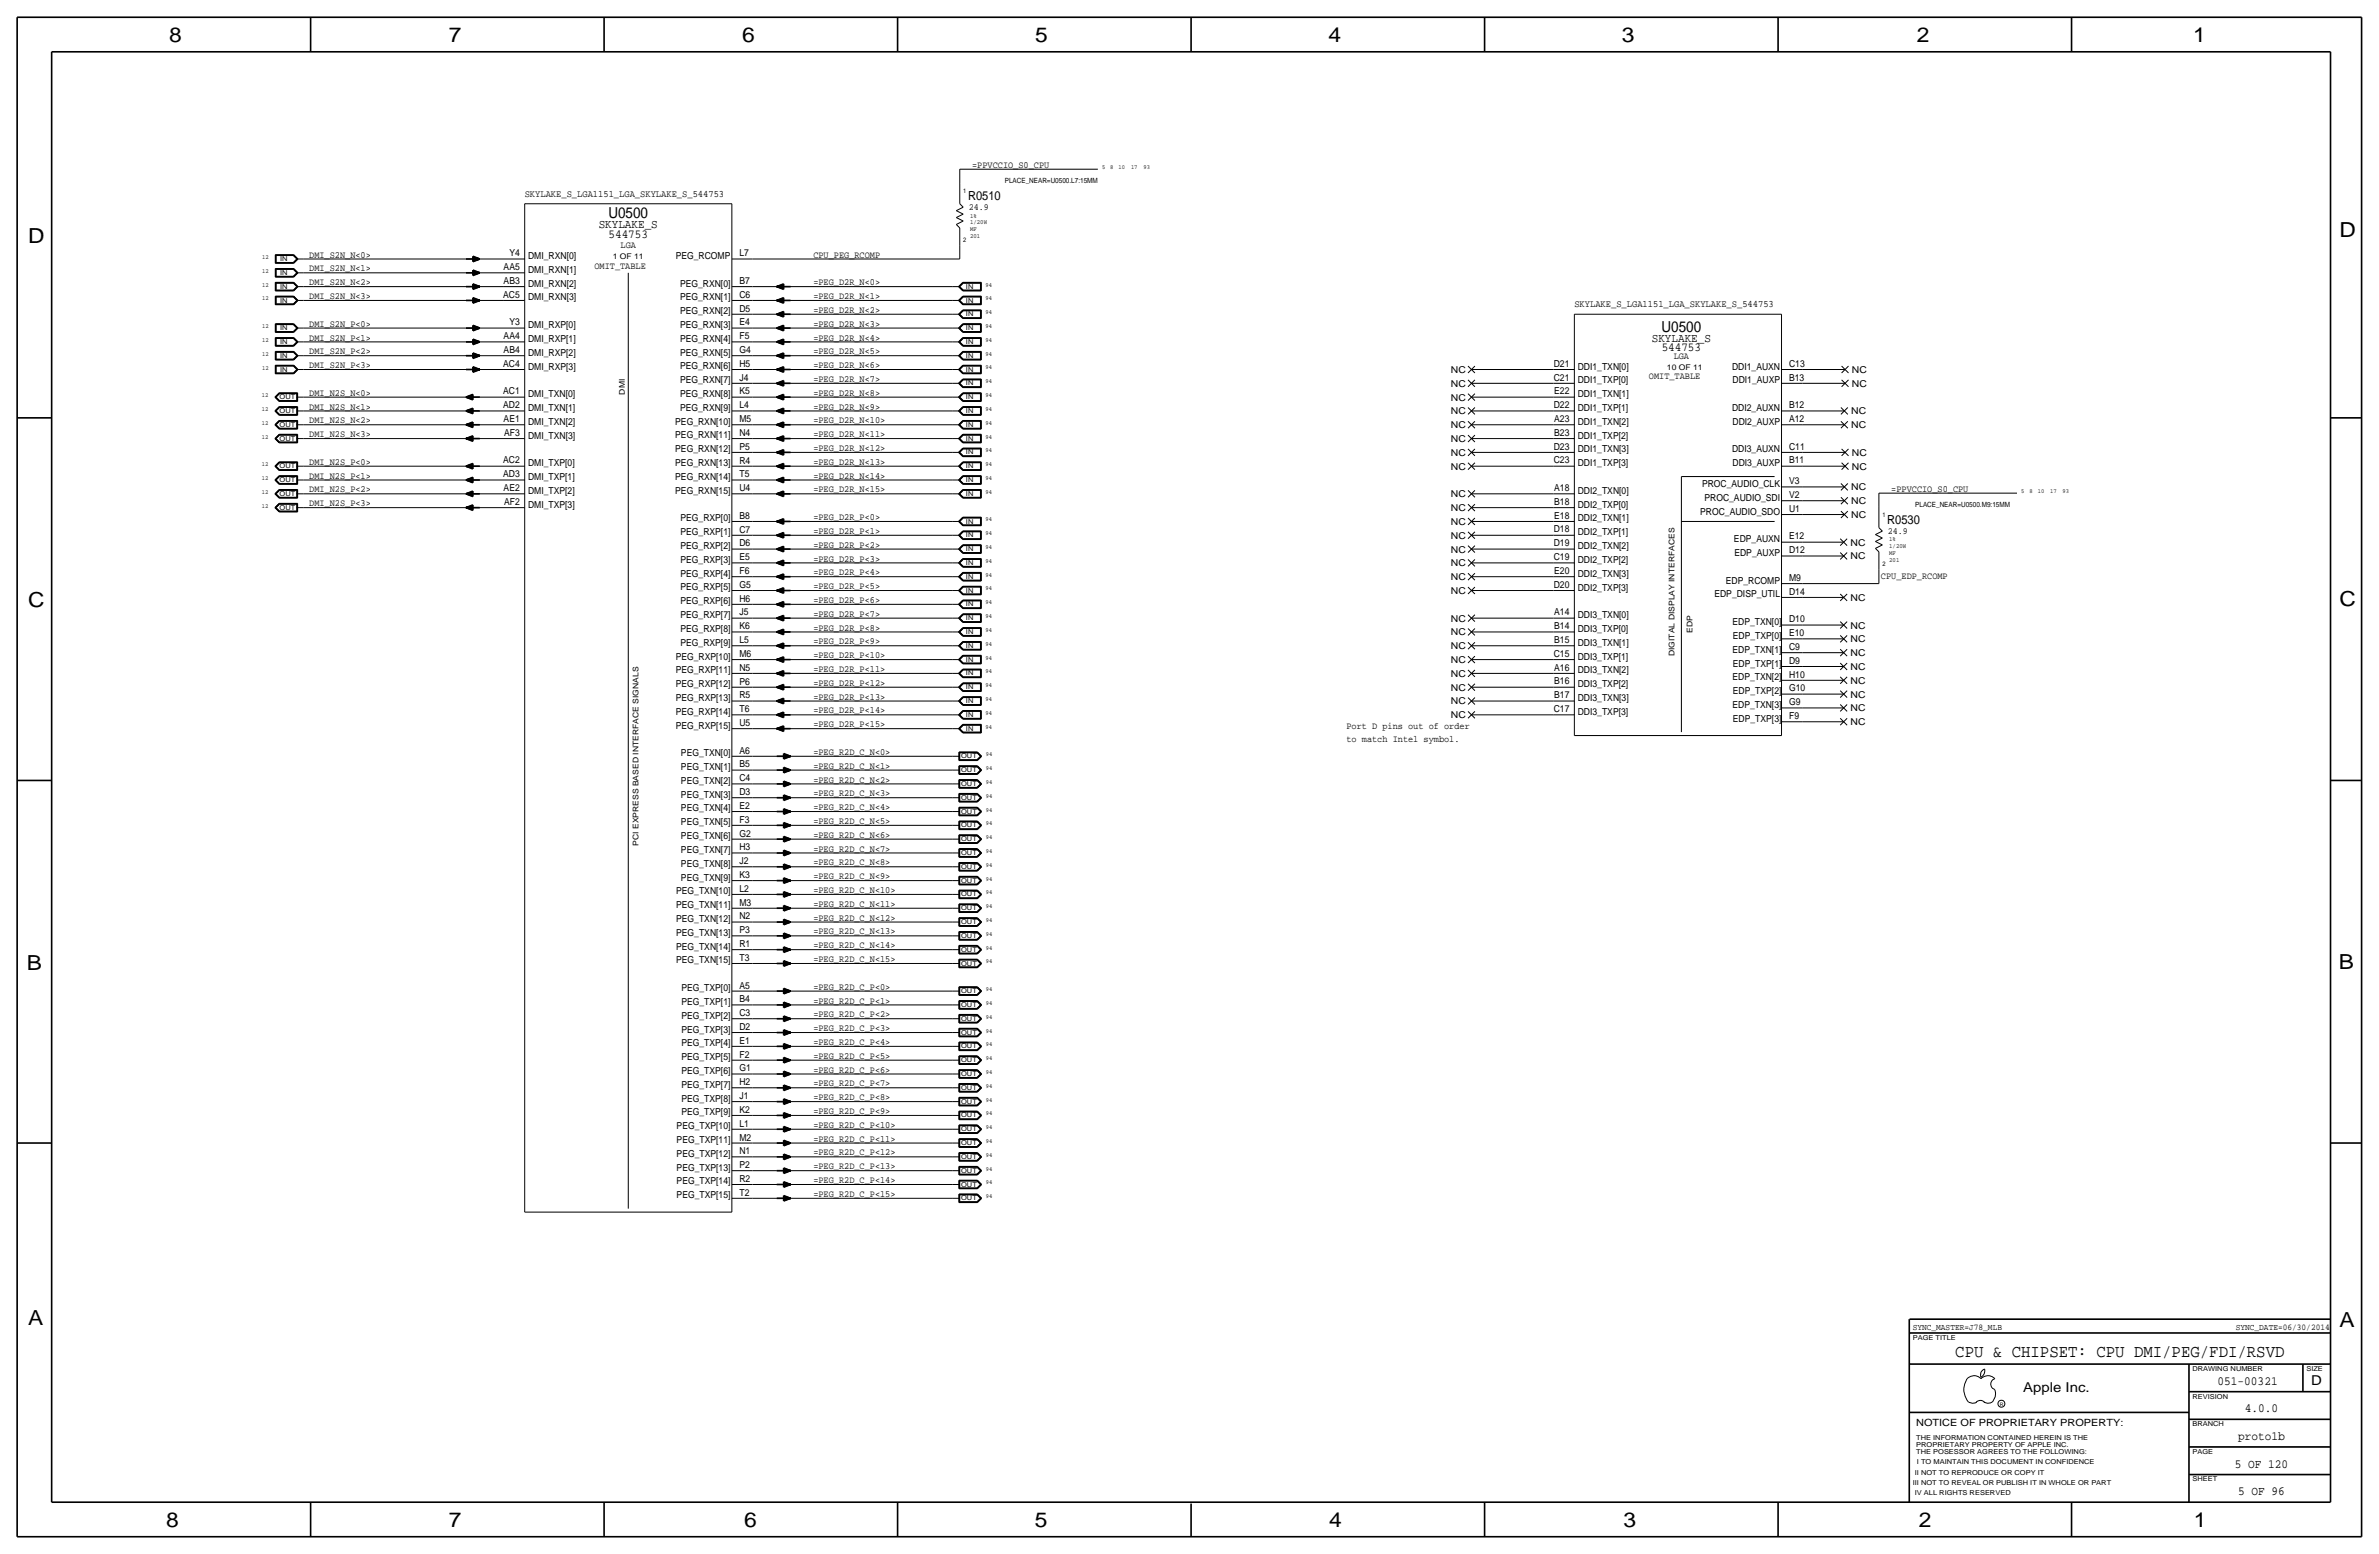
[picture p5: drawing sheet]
<svg xmlns="http://www.w3.org/2000/svg" width="875mm" height="572mm" viewBox="0 0 875 572" stroke-linecap="round" stroke-linejoin="round" font-family="sans-serif">
<defs><g id="words">
<g font-size="7.6">
<text x="62.2" y="15.5">8</text>
<text x="165" y="15.5">7</text>
<text x="273" y="15.5">6</text>
<text x="380.7" y="15.5">5</text>
<text x="488.6" y="15.5">4</text>
<text x="596.6" y="15.5">3</text>
<text x="705.1" y="15.5">2</text>
<text x="806.7" y="15.5">1</text>
<text x="10.4" y="89.4">D</text>
<text x="860.5" y="87.1">D</text>
<text x="10.4" y="223.3">C</text>
<text x="860.5" y="222.8">C</text>
<text x="9.8" y="356.6">B</text>
<text x="860.2" y="356.4">B</text>
<text x="10.4" y="487.4">A</text>
<text x="860.5" y="488.2">A</text>
<text x="61.2" y="561.6">8</text>
<text x="165" y="561.6">7</text>
<text x="273.8" y="561.6">6</text>
<text x="380.7" y="561.6">5</text>
<text x="488.9" y="561.6">4</text>
<text x="597.1" y="561.6">3</text>
<text x="705.8" y="561.6">2</text>
<text x="806.9" y="561.6">1</text>
</g>
<text font-size="6.5" x="719.2" y="499.1">CPU &amp; CHIPSET: CPU DMI/PEG/FDI/RSVD</text>
<g font-size="5.6">
<text x="223.8" y="80">U0500</text>
<text x="611.1" y="121.9">U0500</text>
</g>
<g font-size="5">
<text x="850.1" y="509.3">D</text>
<text x="744.2" y="511.8">Apple Inc.</text>
</g>
<g font-size="4.6">
<text x="356.1" y="73.4">R0510</text>
<text x="694.1" y="192.5">R0530</text>
<text x="815.7" y="509.3">051-00321</text>
<text x="825.7" y="519.4">4.0.0</text>
<text x="823.2" y="529.6">proto1b</text>
<text x="822" y="539.8">5 OF 120</text>
<text x="823.2" y="549.9">5 OF 96</text>
</g>
<g font-size="4.5">
<text x="220.2" y="83.8">SKYLAKE_S</text>
<text x="223.8" y="87.6">544753</text>
<text x="607.6" y="125.7">SKYLAKE_S</text>
<text x="611.2" y="129">544753</text>
</g>
<text font-size="3.7" x="704.8" y="524.5">NOTICE OF PROPRIETARY PROPERTY:</text>
<g font-size="3.6">
<text x="193" y="72.4">SKYLAKE_S_LGA1151_LGA_SKYLAKE_S_544753</text>
<text x="579.1" y="113">SKYLAKE_S_LGA1151_LGA_SKYLAKE_S_544753</text>
</g>
<g font-size="3.5">
<text x="357.6" y="61.7">=PPVCCIO_S0_CPU</text>
<text x="356.3" y="77.2">24.9</text>
<text x="113.7" y="94.7">DMI_S2N_N&lt;0&gt;</text>
<text x="187.4" y="94.2">Y4</text>
<text x="194.3" y="95.3">DMI_RXN[0]</text>
<text x="228.3" y="91.2">LGA</text>
<text x="248.5" y="95.2">PEG_RCOMP</text>
<text x="272" y="94.2">L7</text>
<text x="299.2" y="94.8">CPU_PEG_RCOMP</text>
<text x="113.7" y="99.8">DMI_S2N_N&lt;1&gt;</text>
<text x="185.3" y="99.3">AA5</text>
<text x="194.3" y="100.3">DMI_RXN[1]</text>
<text x="218.6" y="99.1">OMIT_TABLE</text>
<text x="113.7" y="104.9">DMI_S2N_N&lt;2&gt;</text>
<text x="185.3" y="104.4">AB3</text>
<text x="194.3" y="105.4">DMI_RXN[2]</text>
<text x="250.1" y="105.4">PEG_RXN[0]</text>
<text x="272" y="104.4">B7</text>
<text x="299.2" y="104.9">=PEG_D2R_N&lt;0&gt;</text>
<text x="113.7" y="110">DMI_S2N_N&lt;3&gt;</text>
<text x="185.1" y="109.5">AC5</text>
<text x="194.3" y="110.5">DMI_RXN[3]</text>
<text x="250.1" y="110.5">PEG_RXN[1]</text>
<text x="272" y="109.5">C6</text>
<text x="299.2" y="110">=PEG_D2R_N&lt;1&gt;</text>
<text x="187.4" y="119.6">Y3</text>
<text x="250.1" y="115.5">PEG_RXN[2]</text>
<text x="272" y="114.6">D5</text>
<text x="272" y="119.7">E4</text>
<text x="299.2" y="115.1">=PEG_D2R_N&lt;2&gt;</text>
<text x="113.7" y="125.2">DMI_S2N_P&lt;1&gt;</text>
<text x="113.7" y="120.1">DMI_S2N_P&lt;0&gt;</text>
<text x="185.3" y="124.7">AA4</text>
<text x="194.3" y="125.7">DMI_RXP[1]</text>
<text x="194.3" y="120.6">DMI_RXP[0]</text>
<text x="250.1" y="120.6">PEG_RXN[3]</text>
<text x="250.1" y="125.7">PEG_RXN[4]</text>
<text x="272" y="124.7">F5</text>
<text x="299.2" y="125.2">=PEG_D2R_N&lt;4&gt;</text>
<text x="299.2" y="120.1">=PEG_D2R_N&lt;3&gt;</text>
<text x="113.7" y="130.3">DMI_S2N_P&lt;2&gt;</text>
<text x="185.3" y="129.8">AB4</text>
<text x="194.3" y="130.8">DMI_RXP[2]</text>
<text x="250.1" y="130.8">PEG_RXN[5]</text>
<text x="272" y="129.8">G4</text>
<text x="299.2" y="130.3">=PEG_D2R_N&lt;5&gt;</text>
<text x="113.7" y="135.4">DMI_S2N_P&lt;3&gt;</text>
<text x="185.1" y="134.9">AC4</text>
<text x="194.3" y="135.9">DMI_RXP[3]</text>
<text x="250.1" y="135.9">PEG_RXN[6]</text>
<text x="272" y="134.9">H5</text>
<text x="299.2" y="135.4">=PEG_D2R_N&lt;6&gt;</text>
<text x="533.7" y="137.2">NC</text>
<text x="571.5" y="134.9">D21</text>
<text x="580.3" y="135.9">DDI1_TXN[0]</text>
<text x="615.6" y="132.1">LGA</text>
<text x="637.1" y="135.9">DDI1_AUXN</text>
<text x="658.1" y="134.9">C13</text>
<text x="681.2" y="137.2">NC</text>
<text x="250.1" y="140.9">PEG_RXN[7]</text>
<text x="272" y="140">J4</text>
<text x="299.2" y="140.5">=PEG_D2R_N&lt;7&gt;</text>
<text x="533.7" y="142.2">NC</text>
<text x="571.5" y="140">C21</text>
<text x="580.3" y="141">DDI1_TXP[0]</text>
<text x="606.5" y="139.4">OMIT_TABLE</text>
<text x="637.2" y="141">DDI1_AUXP</text>
<text x="658.1" y="139.9">B13</text>
<text x="681.2" y="142.2">NC</text>
<text x="113.7" y="145.6">DMI_N2S_N&lt;0&gt;</text>
<text x="185.1" y="145">AC1</text>
<text x="194.3" y="146">DMI_TXN[0]</text>
<text x="250.1" y="146">PEG_RXN[8]</text>
<text x="272" y="145.1">K5</text>
<text x="299.2" y="145.5">=PEG_D2R_N&lt;8&gt;</text>
<text x="533.7" y="147.3">NC</text>
<text x="571.7" y="145">E22</text>
<text x="580.3" y="146.1">DDI1_TXN[1]</text>
<text x="113.7" y="150.6">DMI_N2S_N&lt;1&gt;</text>
<text x="113.7" y="155.7">DMI_N2S_N&lt;2&gt;</text>
<text x="185.1" y="150.1">AD2</text>
<text x="185.3" y="155.2">AE1</text>
<text x="194.3" y="151.1">DMI_TXN[1]</text>
<text x="250.1" y="151.1">PEG_RXN[9]</text>
<text x="272" y="150.1">L4</text>
<text x="272" y="155.2">M5</text>
<text x="299.2" y="150.6">=PEG_D2R_N&lt;9&gt;</text>
<text x="299.2" y="155.7">=PEG_D2R_N&lt;10&gt;</text>
<text x="533.7" y="152.4">NC</text>
<text x="571.5" y="150.1">D22</text>
<text x="571.7" y="155.2">A23</text>
<text x="580.3" y="151.1">DDI1_TXP[1]</text>
<text x="637.1" y="151.1">DDI2_AUXN</text>
<text x="658.1" y="150.1">B12</text>
<text x="658.1" y="155.2">A12</text>
<text x="680.9" y="152.4">NC</text>
<text x="113.7" y="160.8">DMI_N2S_N&lt;3&gt;</text>
<text x="185.4" y="160.3">AF3</text>
<text x="194.3" y="156.2">DMI_TXN[2]</text>
<text x="194.3" y="161.3">DMI_TXN[3]</text>
<text x="248.4" y="156.2">PEG_RXN[10]</text>
<text x="248.4" y="161.3">PEG_RXN[11]</text>
<text x="272" y="160.3">N4</text>
<text x="299.2" y="160.8">=PEG_D2R_N&lt;11&gt;</text>
<text x="533.7" y="157.5">NC</text>
<text x="571.7" y="160.3">B23</text>
<text x="580.3" y="156.2">DDI1_TXN[2]</text>
<text x="580.3" y="161.3">DDI1_TXP[2]</text>
<text x="637.2" y="156.2">DDI2_AUXP</text>
<text x="680.9" y="157.5">NC</text>
<text x="248.4" y="166.3">PEG_RXN[12]</text>
<text x="272" y="165.4">P5</text>
<text x="299.2" y="165.9">=PEG_D2R_N&lt;12&gt;</text>
<text x="533.7" y="167.6">NC</text>
<text x="533.7" y="162.6">NC</text>
<text x="571.5" y="165.4">D23</text>
<text x="580.3" y="166.4">DDI1_TXN[3]</text>
<text x="637.1" y="166.4">DDI3_AUXN</text>
<text x="658.1" y="165.3">C11</text>
<text x="681.2" y="167.6">NC</text>
<text x="113.7" y="170.9">DMI_N2S_P&lt;0&gt;</text>
<text x="185.1" y="170.4">AC2</text>
<text x="194.3" y="171.4">DMI_TXP[0]</text>
<text x="248.4" y="171.4">PEG_RXN[13]</text>
<text x="272" y="170.5">R4</text>
<text x="299.2" y="170.9">=PEG_D2R_N&lt;13&gt;</text>
<text x="533.7" y="172.7">NC</text>
<text x="571.5" y="170.4">C23</text>
<text x="580.3" y="171.5">DDI1_TXP[3]</text>
<text x="637.2" y="171.5">DDI3_AUXP</text>
<text x="658.1" y="170.4">B11</text>
<text x="681.2" y="172.7">NC</text>
<text x="113.7" y="176">DMI_N2S_P&lt;1&gt;</text>
<text x="185.1" y="175.5">AD3</text>
<text x="194.3" y="176.5">DMI_TXP[1]</text>
<text x="248.4" y="176.5">PEG_RXN[14]</text>
<text x="272" y="175.5">T5</text>
<text x="299.2" y="176">=PEG_D2R_N&lt;14&gt;</text>
<text x="626" y="179.1">PROC_AUDIO_CLK</text>
<text x="658.1" y="178">V3</text>
<text x="113.7" y="181.1">DMI_N2S_P&lt;2&gt;</text>
<text x="185.3" y="180.6">AE2</text>
<text x="185.4" y="185.7">AF2</text>
<text x="194.3" y="181.6">DMI_TXP[2]</text>
<text x="248.4" y="181.6">PEG_RXN[15]</text>
<text x="272" y="180.6">U4</text>
<text x="299.2" y="181.1">=PEG_D2R_N&lt;15&gt;</text>
<text x="533.7" y="182.9">NC</text>
<text x="571.7" y="185.7">B18</text>
<text x="571.7" y="180.6">A18</text>
<text x="580.3" y="181.6">DDI2_TXN[0]</text>
<text x="626.9" y="184.2">PROC_AUDIO_SDI</text>
<text x="658.1" y="183.1">V2</text>
<text x="680.9" y="185.4">NC</text>
<text x="680.9" y="180.3">NC</text>
<text x="695.7" y="180.9">=PPVCCIO_S0_CPU</text>
<text x="113.7" y="186.2">DMI_N2S_P&lt;3&gt;</text>
<text x="194.3" y="186.7">DMI_TXP[3]</text>
<text x="250.3" y="191.8">PEG_RXP[0]</text>
<text x="272" y="190.8">B8</text>
<text x="299.2" y="191.3">=PEG_D2R_P&lt;0&gt;</text>
<text x="533.7" y="188">NC</text>
<text x="571.7" y="190.8">E18</text>
<text x="580.3" y="191.8">DDI2_TXN[1]</text>
<text x="580.3" y="186.7">DDI2_TXP[0]</text>
<text x="625.3" y="189.2">PROC_AUDIO_SDO</text>
<text x="658.1" y="188.2">U1</text>
<text x="680.9" y="190.5">NC</text>
<text x="250.3" y="196.8">PEG_RXP[1]</text>
<text x="272" y="195.9">C7</text>
<text x="299.2" y="196.4">=PEG_D2R_P&lt;1&gt;</text>
<text x="533.7" y="193">NC</text>
<text x="571.5" y="195.8">D18</text>
<text x="580.3" y="196.9">DDI2_TXP[1]</text>
<text x="694.4" y="196.3">24.9</text>
<text x="250.3" y="201.9">PEG_RXP[2]</text>
<text x="272" y="200.9">D6</text>
<text x="299.2" y="201.4">=PEG_D2R_P&lt;2&gt;</text>
<text x="533.7" y="203.2">NC</text>
<text x="533.7" y="198.1">NC</text>
<text x="571.5" y="200.9">D19</text>
<text x="580.3" y="201.9">DDI2_TXN[2]</text>
<text x="637.8" y="199.4">EDP_AUXN</text>
<text x="658.1" y="198.4">E12</text>
<text x="658.1" y="203.4">D12</text>
<text x="680.7" y="200.7">NC</text>
<text x="250.3" y="207">PEG_RXP[3]</text>
<text x="272" y="206">E5</text>
<text x="299.2" y="206.5">=PEG_D2R_P&lt;3&gt;</text>
<text x="533.7" y="208.3">NC</text>
<text x="571.5" y="206">C19</text>
<text x="580.3" y="207">DDI2_TXP[2]</text>
<text x="637.9" y="204.5">EDP_AUXP</text>
<text x="680.7" y="205.7">NC</text>
<text x="250.3" y="212.1">PEG_RXP[4]</text>
<text x="272" y="211.1">F6</text>
<text x="299.2" y="211.6">=PEG_D2R_P&lt;4&gt;</text>
<text x="533.7" y="213.4">NC</text>
<text x="571.7" y="211.1">E20</text>
<text x="580.3" y="212.1">DDI2_TXN[3]</text>
<text x="634.8" y="214.6">EDP_RCOMP</text>
<text x="658.1" y="213.6">M9</text>
<text x="691.8" y="213.1">CPU_EDP_RCOMP</text>
<text x="250.3" y="217.1">PEG_RXP[5]</text>
<text x="272" y="216.2">G5</text>
<text x="272" y="221.3">H6</text>
<text x="299.2" y="216.7">=PEG_D2R_P&lt;5&gt;</text>
<text x="299.2" y="221.7">=PEG_D2R_P&lt;6&gt;</text>
<text x="533.7" y="218.4">NC</text>
<text x="571.5" y="216.1">D20</text>
<text x="580.3" y="217.2">DDI2_TXP[3]</text>
<text x="630.6" y="219.7">EDP_DISP_UTIL</text>
<text x="658.1" y="218.7">D14</text>
<text x="680.7" y="221">NC</text>
<text x="250.3" y="227.3">PEG_RXP[7]</text>
<text x="250.3" y="222.2">PEG_RXP[6]</text>
<text x="272" y="226.4">J5</text>
<text x="299.2" y="226.8">=PEG_D2R_P&lt;7&gt;</text>
<text x="571.7" y="226.3">A14</text>
<text x="580.3" y="227.3">DDI3_TXN[0]</text>
<text x="250.3" y="232.4">PEG_RXP[8]</text>
<text x="272" y="231.4">K6</text>
<text x="299.2" y="231.9">=PEG_D2R_P&lt;8&gt;</text>
<text x="533.7" y="233.7">NC</text>
<text x="533.7" y="228.6">NC</text>
<text x="571.7" y="231.4">B14</text>
<text x="580.3" y="232.4">DDI3_TXP[0]</text>
<text x="637.2" y="229.9">EDP_TXN[0]</text>
<text x="658.1" y="228.8">D10</text>
<text x="658.1" y="233.9">E10</text>
<text x="680.7" y="231.1">NC</text>
<text x="250.3" y="237.5">PEG_RXP[9]</text>
<text x="272" y="236.5">L5</text>
<text x="299.2" y="237">=PEG_D2R_P&lt;9&gt;</text>
<text x="533.7" y="238.8">NC</text>
<text x="571.7" y="236.5">B15</text>
<text x="580.3" y="237.5">DDI3_TXN[1]</text>
<text x="637.4" y="235">EDP_TXP[0]</text>
<text x="658.1" y="239">C9</text>
<text x="680.7" y="236.2">NC</text>
<text x="248.5" y="242.5">PEG_RXP[10]</text>
<text x="272" y="241.6">M6</text>
<text x="299.2" y="242.1">=PEG_D2R_P&lt;10&gt;</text>
<text x="533.7" y="243.8">NC</text>
<text x="571.5" y="241.5">C15</text>
<text x="580.3" y="242.6">DDI3_TXP[1]</text>
<text x="637.2" y="240">EDP_TXN[1]</text>
<text x="637.4" y="245.1">EDP_TXP[1]</text>
<text x="658.1" y="244.1">D9</text>
<text x="680.7" y="241.3">NC</text>
<text x="248.5" y="247.6">PEG_RXP[11]</text>
<text x="272" y="246.7">N5</text>
<text x="272" y="251.8">P6</text>
<text x="299.2" y="247.1">=PEG_D2R_P&lt;11&gt;</text>
<text x="533.7" y="248.9">NC</text>
<text x="571.7" y="246.6">A16</text>
<text x="571.7" y="251.7">B16</text>
<text x="580.3" y="247.7">DDI3_TXN[2]</text>
<text x="637.2" y="250.2">EDP_TXN[2]</text>
<text x="658.1" y="249.2">H10</text>
<text x="680.7" y="251.5">NC</text>
<text x="680.7" y="246.4">NC</text>
<text x="248.5" y="257.8">PEG_RXP[13]</text>
<text x="248.5" y="252.7">PEG_RXP[12]</text>
<text x="272" y="256.8">R5</text>
<text x="299.2" y="257.3">=PEG_D2R_P&lt;13&gt;</text>
<text x="299.2" y="252.2">=PEG_D2R_P&lt;12&gt;</text>
<text x="533.7" y="254">NC</text>
<text x="571.7" y="256.8">B17</text>
<text x="580.3" y="252.8">DDI3_TXP[2]</text>
<text x="580.3" y="257.8">DDI3_TXN[3]</text>
<text x="637.4" y="255.3">EDP_TXP[2]</text>
<text x="658.1" y="254.2">G10</text>
<text x="680.7" y="256.5">NC</text>
<text x="248.5" y="262.9">PEG_RXP[14]</text>
<text x="272" y="261.9">T6</text>
<text x="299.2" y="262.4">=PEG_D2R_P&lt;14&gt;</text>
<text x="533.7" y="259.1">NC</text>
<text x="571.5" y="261.9">C17</text>
<text x="580.3" y="262.9">DDI3_TXP[3]</text>
<text x="637.2" y="260.4">EDP_TXN[3]</text>
<text x="658.1" y="259.3">G9</text>
<text x="680.7" y="261.6">NC</text>
<text x="248.5" y="268">PEG_RXP[15]</text>
<text x="272" y="267">U5</text>
<text x="299.2" y="267.5">=PEG_D2R_P&lt;15&gt;</text>
<text x="495.2" y="268">Port D pins out of order</text>
<text x="533.7" y="264.2">NC</text>
<text x="637.4" y="265.4">EDP_TXP[3]</text>
<text x="658.1" y="264.4">F9</text>
<text x="680.7" y="266.7">NC</text>
<text x="495.2" y="273.1">to match Intel symbol.</text>
<text x="250.5" y="278.1">PEG_TXN[0]</text>
<text x="272" y="277.2">A6</text>
<text x="299.2" y="277.6">=PEG_R2D_C_N&lt;0&gt;</text>
<text x="250.5" y="283.2">PEG_TXN[1]</text>
<text x="272" y="282.2">B5</text>
<text x="272" y="287.3">C4</text>
<text x="299.2" y="282.7">=PEG_R2D_C_N&lt;1&gt;</text>
<text x="299.2" y="287.8">=PEG_R2D_C_N&lt;2&gt;</text>
<text x="250.5" y="293.4">PEG_TXN[3]</text>
<text x="250.5" y="288.3">PEG_TXN[2]</text>
<text x="272" y="292.4">D3</text>
<text x="299.2" y="292.9">=PEG_R2D_C_N&lt;3&gt;</text>
<text x="250.5" y="298.4">PEG_TXN[4]</text>
<text x="272" y="297.5">E2</text>
<text x="299.2" y="298">=PEG_R2D_C_N&lt;4&gt;</text>
<text x="250.5" y="303.5">PEG_TXN[5]</text>
<text x="272" y="302.6">F3</text>
<text x="299.2" y="303">=PEG_R2D_C_N&lt;5&gt;</text>
<text x="250.5" y="308.6">PEG_TXN[6]</text>
<text x="272" y="307.7">G2</text>
<text x="299.2" y="308.1">=PEG_R2D_C_N&lt;6&gt;</text>
<text x="250.5" y="313.7">PEG_TXN[7]</text>
<text x="272" y="312.7">H3</text>
<text x="272" y="317.8">J2</text>
<text x="299.2" y="313.2">=PEG_R2D_C_N&lt;7&gt;</text>
<text x="250.5" y="323.8">PEG_TXN[9]</text>
<text x="250.5" y="318.8">PEG_TXN[8]</text>
<text x="272" y="322.9">K3</text>
<text x="299.2" y="318.3">=PEG_R2D_C_N&lt;8&gt;</text>
<text x="299.2" y="323.4">=PEG_R2D_C_N&lt;9&gt;</text>
<text x="248.7" y="328.9">PEG_TXN[10]</text>
<text x="272" y="328">L2</text>
<text x="299.2" y="328.4">=PEG_R2D_C_N&lt;10&gt;</text>
<text x="248.7" y="334">PEG_TXN[11]</text>
<text x="272" y="333.1">M3</text>
<text x="299.2" y="333.5">=PEG_R2D_C_N&lt;11&gt;</text>
<text x="248.7" y="339.1">PEG_TXN[12]</text>
<text x="272" y="338.1">N2</text>
<text x="299.2" y="338.6">=PEG_R2D_C_N&lt;12&gt;</text>
<text x="248.7" y="344.2">PEG_TXN[13]</text>
<text x="272" y="343.2">P3</text>
<text x="299.2" y="343.7">=PEG_R2D_C_N&lt;13&gt;</text>
<text x="248.7" y="349.2">PEG_TXN[14]</text>
<text x="272" y="348.3">R1</text>
<text x="272" y="353.4">T3</text>
<text x="299.2" y="348.7">=PEG_R2D_C_N&lt;14&gt;</text>
<text x="299.2" y="353.8">=PEG_R2D_C_N&lt;15&gt;</text>
<text x="248.7" y="354.3">PEG_TXN[15]</text>
<text x="250.6" y="364.5">PEG_TXP[0]</text>
<text x="272" y="363.5">A5</text>
<text x="299.2" y="364">=PEG_R2D_C_P&lt;0&gt;</text>
<text x="250.6" y="369.6">PEG_TXP[1]</text>
<text x="272" y="368.6">B4</text>
<text x="299.2" y="369.1">=PEG_R2D_C_P&lt;1&gt;</text>
<text x="250.6" y="374.6">PEG_TXP[2]</text>
<text x="272" y="373.7">C3</text>
<text x="299.2" y="374.1">=PEG_R2D_C_P&lt;2&gt;</text>
<text x="250.6" y="379.7">PEG_TXP[3]</text>
<text x="272" y="378.8">D2</text>
<text x="272" y="383.9">E1</text>
<text x="299.2" y="379.2">=PEG_R2D_C_P&lt;3&gt;</text>
<text x="250.6" y="389.9">PEG_TXP[5]</text>
<text x="250.6" y="384.8">PEG_TXP[4]</text>
<text x="272" y="389">F2</text>
<text x="299.2" y="384.3">=PEG_R2D_C_P&lt;4&gt;</text>
<text x="299.2" y="389.4">=PEG_R2D_C_P&lt;5&gt;</text>
<text x="250.6" y="395">PEG_TXP[6]</text>
<text x="272" y="394">G1</text>
<text x="299.2" y="394.5">=PEG_R2D_C_P&lt;6&gt;</text>
<text x="250.6" y="400">PEG_TXP[7]</text>
<text x="272" y="399.1">H2</text>
<text x="299.2" y="399.5">=PEG_R2D_C_P&lt;7&gt;</text>
<text x="250.6" y="405.1">PEG_TXP[8]</text>
<text x="272" y="404.2">J1</text>
<text x="299.2" y="404.6">=PEG_R2D_C_P&lt;8&gt;</text>
<text x="250.6" y="410.2">PEG_TXP[9]</text>
<text x="272" y="409.3">K2</text>
<text x="299.2" y="409.7">=PEG_R2D_C_P&lt;9&gt;</text>
<text x="248.9" y="415.3">PEG_TXP[10]</text>
<text x="272" y="414.4">L1</text>
<text x="272" y="419.4">M2</text>
<text x="299.2" y="414.8">=PEG_R2D_C_P&lt;10&gt;</text>
<text x="299.2" y="419.9">=PEG_R2D_C_P&lt;11&gt;</text>
<text x="248.9" y="425.5">PEG_TXP[12]</text>
<text x="248.9" y="420.4">PEG_TXP[11]</text>
<text x="272" y="424.5">N1</text>
<text x="299.2" y="424.9">=PEG_R2D_C_P&lt;12&gt;</text>
<text x="248.9" y="430.5">PEG_TXP[13]</text>
<text x="272" y="429.6">P2</text>
<text x="299.2" y="430">=PEG_R2D_C_P&lt;13&gt;</text>
<text x="248.9" y="435.6">PEG_TXP[14]</text>
<text x="272" y="434.7">R2</text>
<text x="299.2" y="435.1">=PEG_R2D_C_P&lt;14&gt;</text>
<text x="248.9" y="440.7">PEG_TXP[15]</text>
<text x="272" y="439.8">T2</text>
<text x="299.2" y="440.2">=PEG_R2D_C_P&lt;15&gt;</text>
</g>
<g font-size="3.2">
<text x="703.5" y="488.9">SYNC_MASTER=J78_MLB</text>
<text x="822.3" y="488.9">SYNC_DATE=06/30/2014</text>
</g>
<g font-size="2.9">
<text x="225.4" y="95.3">1 OF 11</text>
<text x="613.1" y="135.9">10 OF 11</text>
<text x="229.8" y="145.1" transform="rotate(-90 229.8 145.1)">DMI</text>
<text x="622.5" y="232.9" transform="rotate(-90 622.5 232.9)">EDP</text>
<text x="615.9" y="241.3" transform="rotate(-90 615.9 241.3)">DIGITAL DISPLAY INTERFACES</text>
<text x="234.9" y="311.1" transform="rotate(-90 234.9 311.1)">PCI EXPRESS BASED INTERFACE SIGNALS</text>
</g>
<g font-size="2.6">
<text x="369.6" y="67.3">PLACE_NEAR=U0500.L7:15MM</text>
<text x="704.5" y="186.4">PLACE_NEAR=U0500.M9:15MM</text>
</g>
<g font-size="2.5">
<text x="103.1" y="101.1">IN</text>
<text x="103.1" y="96">IN</text>
<text x="103.1" y="106.2">IN</text>
<text x="355.3" y="106.2">IN</text>
<text x="103.1" y="111.3">IN</text>
<text x="355.3" y="111.3">IN</text>
<text x="355.3" y="116.3">IN</text>
<text x="103.1" y="121.4">IN</text>
<text x="355.3" y="121.4">IN</text>
<text x="103.1" y="126.5">IN</text>
<text x="103.1" y="131.6">IN</text>
<text x="355.3" y="131.6">IN</text>
<text x="355.3" y="126.5">IN</text>
<text x="103.1" y="136.7">IN</text>
<text x="355.3" y="136.7">IN</text>
<text x="355.3" y="141.7">IN</text>
<text x="102.8" y="146.8">OUT</text>
<text x="355.3" y="146.8">IN</text>
<text x="102.8" y="151.9">OUT</text>
<text x="355.3" y="151.9">IN</text>
<text x="102.8" y="157">OUT</text>
<text x="355.3" y="157">IN</text>
<text x="102.8" y="162.1">OUT</text>
<text x="355.3" y="162.1">IN</text>
<text x="355.3" y="167.1">IN</text>
<text x="102.8" y="172.2">OUT</text>
<text x="355.3" y="172.2">IN</text>
<text x="102.8" y="177.3">OUT</text>
<text x="355.3" y="177.3">IN</text>
<text x="102.8" y="182.4">OUT</text>
<text x="355.3" y="182.4">IN</text>
<text x="102.8" y="187.5">OUT</text>
<text x="355.3" y="197.6">IN</text>
<text x="355.3" y="192.5">IN</text>
<text x="355.3" y="202.7">IN</text>
<text x="355.3" y="207.8">IN</text>
<text x="355.3" y="212.9">IN</text>
<text x="355.3" y="217.9">IN</text>
<text x="355.3" y="223">IN</text>
<text x="355.3" y="228.1">IN</text>
<text x="355.3" y="233.2">IN</text>
<text x="355.3" y="238.3">IN</text>
<text x="355.3" y="243.3">IN</text>
<text x="355.3" y="248.4">IN</text>
<text x="355.3" y="253.5">IN</text>
<text x="355.3" y="263.7">IN</text>
<text x="355.3" y="258.6">IN</text>
<text x="355.3" y="268.7">IN</text>
<text x="353.5" y="278.9">OUT</text>
<text x="353.5" y="284">OUT</text>
<text x="353.5" y="289.1">OUT</text>
<text x="353.5" y="299.2">OUT</text>
<text x="353.5" y="294.1">OUT</text>
<text x="353.5" y="304.3">OUT</text>
<text x="353.5" y="309.4">OUT</text>
<text x="353.5" y="314.5">OUT</text>
<text x="353.5" y="319.5">OUT</text>
<text x="353.5" y="329.7">OUT</text>
<text x="353.5" y="324.6">OUT</text>
<text x="353.5" y="334.8">OUT</text>
<text x="353.5" y="339.9">OUT</text>
<text x="353.5" y="344.9">OUT</text>
<text x="353.5" y="350">OUT</text>
<text x="353.5" y="355.1">OUT</text>
<text x="353.5" y="365.3">OUT</text>
<text x="353.5" y="370.3">OUT</text>
<text x="353.5" y="375.4">OUT</text>
<text x="353.5" y="380.5">OUT</text>
<text x="353.5" y="385.6">OUT</text>
<text x="353.5" y="395.7">OUT</text>
<text x="353.5" y="390.7">OUT</text>
<text x="353.5" y="400.8">OUT</text>
<text x="353.5" y="405.9">OUT</text>
<text x="353.5" y="411">OUT</text>
<text x="353.5" y="416.1">OUT</text>
<text x="353.5" y="421.1">OUT</text>
<text x="353.5" y="431.3">OUT</text>
<text x="353.5" y="426.2">OUT</text>
<text x="353.5" y="436.4">OUT</text>
<text x="353.5" y="441.5">OUT</text>
<text x="703.5" y="492.8">PAGE TITLE</text>
<text x="806.4" y="504.2">DRAWING NUMBER</text>
<text x="848.3" y="504.2">SIZE</text>
<text x="806.4" y="514.4">REVISION</text>
<text x="806.4" y="524.5">BRANCH</text>
<text x="704.8" y="532.1">PROPRIETARY PROPERTY OF APPLE INC.</text>
<text x="704.8" y="529.6">THE INFORMATION CONTAINED HEREIN IS THE</text>
<text x="704.8" y="534.7">THE POSESSOR AGREES TO THE FOLLOWING:</text>
<text x="705.1" y="538.5">I TO MAINTAIN THIS DOCUMENT IN CONFIDENCE</text>
<text x="806.4" y="534.7">PAGE</text>
<text x="704.3" y="542.3">II NOT TO REPRODUCE OR COPY IT</text>
<text x="806.4" y="544.8">SHEET</text>
<text x="703.5" y="546.1">III NOT TO REVEAL OR PUBLISH IT IN WHOLE OR PART</text>
<text x="704.3" y="549.9">IV ALL RIGHTS RESERVED</text>
</g>
<g font-size="2.3">
<text x="405.3" y="62.2">5</text>
<text x="408.4" y="62.2">8</text>
<text x="411.4" y="62.2">10</text>
<text x="416" y="62.2">17</text>
<text x="420.6" y="62.2">93</text>
<text x="354.3" y="71.1">1</text>
<text x="356.8" y="82.6">1/20W</text>
<text x="356.8" y="80">1%</text>
<text x="354.3" y="88.9">2</text>
<text x="356.8" y="85.1">MF</text>
<text x="356.8" y="87.6">201</text>
<text x="96.4" y="95.3">12</text>
<text x="96.4" y="100.3">12</text>
<text x="96.4" y="105.4">12</text>
<text x="362.5" y="105.4">94</text>
<text x="96.4" y="110.5">12</text>
<text x="362.5" y="110.5">94</text>
<text x="362.5" y="115.6">94</text>
<text x="96.4" y="120.7">12</text>
<text x="96.4" y="125.7">12</text>
<text x="362.5" y="120.6">94</text>
<text x="362.5" y="125.7">94</text>
<text x="96.4" y="130.8">12</text>
<text x="362.5" y="130.8">94</text>
<text x="96.4" y="135.9">12</text>
<text x="362.5" y="135.9">94</text>
<text x="362.5" y="141">94</text>
<text x="96.3" y="146.1">12</text>
<text x="362.5" y="146">94</text>
<text x="96.3" y="151.1">12</text>
<text x="362.5" y="151.1">94</text>
<text x="96.3" y="156.2">12</text>
<text x="96.3" y="161.3">12</text>
<text x="362.5" y="156.2">94</text>
<text x="362.5" y="161.3">94</text>
<text x="362.5" y="166.4">94</text>
<text x="96.3" y="171.5">12</text>
<text x="362.5" y="171.4">94</text>
<text x="96.3" y="176.5">12</text>
<text x="362.5" y="176.5">94</text>
<text x="96.3" y="181.6">12</text>
<text x="362.5" y="181.6">94</text>
<text x="743.4" y="181.3">5</text>
<text x="746.5" y="181.3">8</text>
<text x="749.5" y="181.3">10</text>
<text x="754.1" y="181.3">17</text>
<text x="758.6" y="181.3">93</text>
<text x="96.3" y="186.7">12</text>
<text x="362.5" y="191.8">94</text>
<text x="692.4" y="190.2">1</text>
<text x="362.5" y="196.9">94</text>
<text x="362.5" y="201.9">94</text>
<text x="694.9" y="201.7">1/20W</text>
<text x="694.9" y="199.1">1%</text>
<text x="362.5" y="207">94</text>
<text x="692.4" y="208">2</text>
<text x="694.9" y="204.2">MF</text>
<text x="694.9" y="206.8">201</text>
<text x="362.5" y="212.1">94</text>
<text x="362.5" y="217.2">94</text>
<text x="362.5" y="222.2">94</text>
<text x="362.5" y="227.3">94</text>
<text x="362.5" y="232.4">94</text>
<text x="362.5" y="237.5">94</text>
<text x="362.5" y="242.6">94</text>
<text x="362.5" y="247.6">94</text>
<text x="362.5" y="257.8">94</text>
<text x="362.5" y="252.7">94</text>
<text x="362.5" y="262.9">94</text>
<text x="362.5" y="268">94</text>
<text x="362.6" y="278.1">94</text>
<text x="362.6" y="283.2">94</text>
<text x="362.6" y="293.4">94</text>
<text x="362.6" y="288.3">94</text>
<text x="362.6" y="298.4">94</text>
<text x="362.6" y="303.5">94</text>
<text x="362.6" y="308.6">94</text>
<text x="362.6" y="313.7">94</text>
<text x="362.6" y="323.8">94</text>
<text x="362.6" y="318.8">94</text>
<text x="362.6" y="328.9">94</text>
<text x="362.6" y="334">94</text>
<text x="362.6" y="339.1">94</text>
<text x="362.6" y="344.2">94</text>
<text x="362.6" y="349.2">94</text>
<text x="362.6" y="354.3">94</text>
<text x="362.6" y="364.5">94</text>
<text x="362.6" y="369.6">94</text>
<text x="362.6" y="374.6">94</text>
<text x="362.6" y="379.7">94</text>
<text x="362.6" y="389.9">94</text>
<text x="362.6" y="384.8">94</text>
<text x="362.6" y="395">94</text>
<text x="362.6" y="400">94</text>
<text x="362.6" y="405.1">94</text>
<text x="362.6" y="410.2">94</text>
<text x="362.6" y="415.3">94</text>
<text x="362.6" y="425.4">94</text>
<text x="362.6" y="420.4">94</text>
<text x="362.6" y="430.5">94</text>
<text x="362.6" y="435.6">94</text>
<text x="362.6" y="440.7">94</text>
</g>
<text font-size="1.8" x="735.5" y="516.9">R</text>
</g></defs>
<g fill="none" stroke="#000" stroke-width=".37">
<path d="M193 74.9v370.9zM193 74.9h76.2zM269.2 74.9v370.9zM351.7 77.5l2.6-1.3zM351.7 77.5l2.6 1.2zM353 74.9l1.3 1.3zM353 62.2h50.8zM353 62.2v5.1zM353 67.3v7.6zM101.2 98.8h6.9zM101.2 93.7h6.9zM101.2 98.8v3.1z"/>
<path d="M101.2 93.7v3.1zM101.2 96.8h6.9zM101.3 98.9v2.9zM101.3 93.8v2.9zM101.3 96.7h6.7zM101.3 98.9h6.7zM101.3 93.8h6.7zM101.4 99v2.7zM101.4 93.9v2.7zM101.4 96.6h6.5zM101.4 99h6.5zM101.4 93.9h6.5z"/>
<path d="M101.5 99.1h6.4zM101.5 99.1v2.5zM101.5 94h6.4zM101.5 94v2.5zM101.5 96.5h6.4zM107.9 96.5l1.3-1.3zM107.9 99.1l1.3 1.2zM107.9 94l1.3 1.3zM107.9 96.6l1.4-1.4zM108 99l1.3 1.3zM108 93.9l1.3 1.4zM108 98.9l1.5 1.4z"/>
<path d="M108 93.8l1.5 1.5zM108 96.7l1.5-1.4zM108.1 96.8l1.5-1.6zM108.1 98.8l1.5 1.5zM108.1 93.7l1.5 1.6zM109.2 95.3h2.5zM111.7 95.3h73.7zM185.4 95.3h7.6zM269.2 95.3h7.6zM276.8 95.3h76.2zM351.7 82.6l2.6-1.3zM351.7 80l2.6-1.3z"/>
<path d="M351.7 82.6l1.3 1.2zM351.7 80l2.6 1.3zM353 90.2v5zM353 83.8v6.4zM101.2 119.1h6.9zM101.2 108.9h6.9zM101.2 103.8h6.9zM101.2 119.1v3.1zM101.2 108.9v3.2zM101.2 112.1h6.9zM101.2 103.8v3.2zM101.2 107h6.9z"/>
<path d="M101.2 101.9h6.9zM101.3 119.2v2.9zM101.3 109v3zM101.3 112h6.7zM101.3 103.9v3zM101.3 106.9h6.7zM101.3 101.8h6.7zM101.3 119.2h6.7zM101.3 109h6.7zM101.3 103.9h6.7zM101.4 119.3v2.7zM101.4 109.1v2.8z"/>
<path d="M101.4 111.9h6.5zM101.4 104v2.8zM101.4 106.8h6.5zM101.4 101.7h6.5zM101.4 119.3h6.5zM101.4 109.1h6.5zM101.4 104h6.5zM101.5 119.4h6.4zM101.5 119.4v2.5zM101.5 109.2h6.4zM101.5 109.2v2.6zM101.5 111.8h6.4z"/>
<path d="M101.5 104.1h6.4zM101.5 104.1v2.6zM101.5 106.7h6.4zM101.5 101.6h6.4zM107.9 111.8l1.3-1.3zM107.9 106.7l1.3-1.3zM107.9 101.6l1.3-1.3zM107.9 119.4l1.3 1.3zM107.9 109.2l1.3 1.3zM107.9 104.1l1.3 1.3zM107.9 111.9l1.4-1.4zM107.9 106.8l1.4-1.4z"/>
<path d="M107.9 101.7l1.4-1.4zM108 119.3l1.3 1.4zM108 109.1l1.3 1.4zM108 104l1.3 1.4zM108 119.2l1.5 1.5zM108 109l1.5 1.5zM108 103.9l1.5 1.5zM108 112l1.5-1.5zM108 106.9l1.5-1.5zM108 101.8l1.5-1.5zM108.1 112.1l1.5-1.6zM108.1 107l1.5-1.6z"/>
<path d="M108.1 101.9l1.5-1.6zM108.1 119.1l1.5 1.6zM108.1 108.9l1.5 1.6zM108.1 103.8l1.5 1.6zM109.2 110.5h2.5zM109.2 105.4h2.5zM109.2 100.3h2.5zM111.7 110.5h73.7zM111.7 105.4h73.7zM111.7 100.3h73.7zM185.4 100.3h7.5zM185.4 105.4h7.6z"/>
<path d="M185.4 110.5h7.5zM231.1 100.3v344.2zM269.2 115.6h7.6zM269.2 105.4h7.6zM269.2 110.5h7.6zM276.8 110.5h73.7zM276.8 115.6h73.7zM276.8 105.4h73.7zM350.5 115.6h2.5zM350.5 110.5h2.5zM350.5 105.4h2.5zM352.6 115.6l1.5 1.5z"/>
<path d="M352.6 110.5l1.5 1.6zM352.6 105.4l1.5 1.6zM352.6 115.6l1.5-1.6zM352.6 110.5l1.5-1.6zM352.6 105.4l1.5-1.6zM352.7 115.6l1.5-1.5zM352.7 110.5l1.5-1.5zM352.7 105.4l1.5-1.5zM352.7 115.6l1.5 1.4zM352.7 110.5l1.5 1.5zM352.7 105.4l1.5 1.5zM352.9 115.6l1.3-1.4z"/>
<path d="M352.9 110.5l1.3-1.4zM352.9 105.4l1.3-1.4zM352.9 115.6l1.3 1.3zM352.9 110.5l1.3 1.4zM352.9 105.4l1.3 1.4zM353 115.6l1.3 1.2zM353 110.5l1.3 1.3zM353 105.4l1.3 1.3zM353 110.5l1.3-1.3zM353 105.4l1.3-1.3zM354.1 119.1h6.8zM354.1 114h6.8z"/>
<path d="M354.1 108.9h6.8zM354.1 103.8h6.8zM354.1 117.1h6.8zM354.1 112.1h6.8zM354.1 107h6.8zM354.2 117h6.6zM354.2 112h6.6zM354.2 106.9h6.6zM354.2 119.2h6.6zM354.2 114.1h6.6zM354.2 109h6.6zM354.2 103.9h6.6z"/>
<path d="M354.2 119.3h6.5zM354.2 114.2h6.5zM354.2 109.1h6.5zM354.2 104h6.5zM354.2 116.9h6.5zM354.2 111.9h6.5zM354.2 106.8h6.5zM354.3 119.4h6.3zM354.3 114.3h6.3zM354.3 116.8h6.3zM354.3 109.2h6.3zM354.3 111.8h6.3z"/>
<path d="M354.3 104.1h6.3zM354.3 106.7h6.3zM354.3 114.3l-1.3 1.3zM360.6 119.4v2.5zM360.6 114.3v2.5zM360.6 109.2v2.6zM360.6 104.1v2.6zM360.7 119.3v2.7zM360.7 114.2v2.7zM360.7 109.1v2.8zM360.7 104v2.8zM360.8 119.2v2.9z"/>
<path d="M360.8 114.1v2.9zM360.8 109v3zM360.8 103.9v3zM360.9 119.1v3.1zM360.9 114v3.1zM360.9 108.9v3.2zM360.9 103.8v3.2zM579.1 115.6h76.2zM579.1 115.6v154.9zM655.3 115.6v154.9zM101.2 134.3h6.9zM101.2 124.2h6.9z"/>
<path d="M101.2 129.2h6.9zM101.2 134.3v3.2zM101.2 137.5h6.9zM101.2 122.2h6.9zM101.2 124.2v3.1zM101.2 127.3h6.9zM101.2 129.2v3.2zM101.2 132.4h6.9zM101.3 134.4v3zM101.3 137.4h6.7zM101.3 122.1h6.7zM101.3 124.3v2.9z"/>
<path d="M101.3 127.2h6.7zM101.3 129.3v3zM101.3 132.3h6.7zM101.3 134.4h6.7zM101.3 124.3h6.7zM101.3 129.3h6.7zM101.4 134.5v2.8zM101.4 137.3h6.5zM101.4 122h6.5zM101.4 124.4v2.7zM101.4 127.1h6.5zM101.4 129.4v2.8z"/>
<path d="M101.4 132.2h6.5zM101.4 134.5h6.5zM101.4 124.4h6.5zM101.4 129.4h6.5zM101.5 134.6h6.4zM101.5 134.6v2.6zM101.5 137.2h6.4zM101.5 121.9h6.4zM101.5 124.5h6.4zM101.5 124.5v2.5zM101.5 127h6.4zM101.5 129.5h6.4z"/>
<path d="M101.5 129.5v2.6zM101.5 132.1h6.4zM107.9 137.2l1.3-1.3zM107.9 121.9l1.3-1.3zM107.9 127l1.3-1.3zM107.9 132.1l1.3-1.3zM107.9 134.6l1.3 1.3zM107.9 124.5l1.3 1.2zM107.9 129.5l1.3 1.3zM107.9 137.3l1.4-1.4zM107.9 122l1.4-1.4zM107.9 127.1l1.4-1.4z"/>
<path d="M107.9 132.2l1.4-1.4zM108 134.5l1.3 1.4zM108 124.4l1.3 1.3zM108 129.4l1.3 1.4zM108 134.4l1.5 1.5zM108 124.3l1.5 1.4zM108 129.3l1.5 1.5zM108 137.4l1.5-1.5zM108 122.1l1.5-1.4zM108 127.2l1.5-1.5zM108 132.3l1.5-1.5zM108.1 137.5l1.5-1.6z"/>
<path d="M108.1 122.2l1.5-1.6zM108.1 127.3l1.5-1.6zM108.1 132.4l1.5-1.6zM108.1 134.3l1.5 1.6zM108.1 124.2l1.5 1.5zM108.1 129.2l1.5 1.6zM109.2 135.9h2.5zM109.2 120.7h2.5zM109.2 125.7h2.5zM109.2 130.8h2.5zM111.7 130.8h73.7zM111.7 120.7h73.7z"/>
<path d="M111.7 125.7h73.7zM111.7 135.9h73.7zM185.4 135.9h7.5zM185.4 130.8h7.6zM185.4 125.7h7.5zM185.4 120.7h7.6zM269.2 135.9h7.6zM269.2 125.7h7.6zM269.2 120.7h7.6zM269.2 130.8h7.6zM276.8 130.8h73.7zM276.8 135.9h73.7z"/>
<path d="M276.8 120.7h73.7zM276.8 125.7h73.7zM350.5 130.8h2.5zM350.5 135.9h2.5zM350.5 120.7h2.5zM350.5 125.7h2.5zM352.6 130.8l1.5 1.6zM352.6 135.9l1.5 1.6zM352.6 120.6l1.5 1.6zM352.6 125.7l1.5 1.6zM352.6 130.8l1.5-1.6zM352.6 135.9l1.5-1.6z"/>
<path d="M352.6 120.7l1.5-1.6zM352.6 125.7l1.5-1.5zM352.7 130.8l1.5-1.5zM352.7 135.9l1.5-1.5zM352.7 120.7l1.5-1.5zM352.7 125.7l1.5-1.4zM352.7 130.8l1.5 1.5zM352.7 135.9l1.5 1.5zM352.7 120.7l1.5 1.4zM352.7 125.7l1.5 1.5zM352.9 130.8l1.3-1.4zM352.9 135.9l1.3-1.4z"/>
<path d="M352.9 120.7l1.3-1.4zM352.9 125.7l1.3-1.3zM352.9 130.8l1.3 1.4zM352.9 135.9l1.3 1.4zM352.9 120.6l1.3 1.4zM352.9 125.7l1.3 1.4zM353 130.8l1.3 1.3zM353 135.9l1.3 1.3zM353 120.6l1.3 1.3zM353 125.7l1.3 1.3zM353 130.8l1.3-1.3zM353 135.9l1.3-1.3z"/>
<path d="M353 120.7l1.3-1.3zM354.1 129.2h6.8zM354.1 134.3h6.8zM354.1 139.4h6.8zM354.1 124.2h6.8zM354.1 132.4h6.8zM354.1 137.5h6.8zM354.1 122.2h6.8zM354.1 127.3h6.8zM354.2 132.3h6.6zM354.2 137.4h6.6zM354.2 122.1h6.6z"/>
<path d="M354.2 127.2h6.6zM354.2 129.3h6.6zM354.2 134.4h6.6zM354.2 139.5h6.6zM354.2 124.3h6.6zM354.2 129.4h6.5zM354.2 134.5h6.5zM354.2 139.6h6.5zM354.2 124.4h6.5zM354.2 132.2h6.5zM354.2 137.3h6.5zM354.2 122h6.5z"/>
<path d="M354.2 127.1h6.5zM354.3 129.5h6.3zM354.3 132.1h6.3zM354.3 134.6h6.3zM354.3 137.2h6.3zM354.3 139.7h6.3zM354.3 121.9h6.3zM354.3 124.5h6.3zM354.3 127h6.3zM354.3 139.7l-1.3 1.3zM354.3 124.5l-1.3 1.2zM360.6 129.5v2.6z"/>
<path d="M360.6 134.6v2.6zM360.6 139.7v2.5zM360.6 124.5v2.5zM360.7 129.4v2.8zM360.7 134.5v2.8zM360.7 139.6v2.7zM360.7 124.4v2.7zM360.8 129.3v3zM360.8 134.4v3zM360.8 139.5v2.9zM360.8 124.3v2.9zM360.9 129.2v3.2z"/>
<path d="M360.9 134.3v3.2zM360.9 139.4v3.1zM360.9 124.2v3.1zM540 139.7l2.5 2.5zM540 134.6l2.5 2.6zM541.2 135.9h30.2zM542.5 134.6l-2.5 2.6zM571.4 135.9h7.7zM655.3 135.9h7.6zM662.9 135.9h15.7zM677.4 134.6l2.5 2.6zM677.4 139.7l2.5 2.5z"/>
<path d="M679.9 134.6l-2.5 2.6zM101.1 151.1l1.6 1.6zM101.1 156.2l1.6 1.6zM101.1 146l1.6 1.6zM101.1 151.1l1.6-1.5zM101.1 156.2l1.6-1.6zM101.1 146.1l1.6-1.6zM101.2 151.1l1.5 1.5zM101.2 156.2l1.5 1.5zM101.2 146.1l1.5 1.4zM101.2 151.1l1.5-1.4zM101.2 156.2l1.5-1.5z"/>
<path d="M101.2 146.1l1.5-1.5zM101.4 151.1l1.4-1.3zM101.4 156.2l1.4-1.4zM101.4 146.1l1.4-1.4zM101.4 151.1l1.4 1.4zM101.4 156.2l1.4 1.4zM101.4 146l1.4 1.4zM101.5 151.1l1.3-1.2zM101.5 156.2l1.3-1.3zM101.5 146.1l1.3-1.3zM101.5 151.1l1.3 1.3zM101.5 156.2l1.3 1.3z"/>
<path d="M101.5 146l1.3 1.3zM102.7 149.6h6.8zM102.7 154.6h6.8zM102.7 159.7h6.8zM102.7 144.5h6.8zM102.7 152.7h6.8zM102.7 157.8h6.8zM102.7 147.6h6.8zM102.7 149.7h6.7zM102.7 154.7h6.7zM102.7 159.8h6.7zM102.7 144.6h6.7z"/>
<path d="M102.7 152.6h6.7zM102.7 157.7h6.7zM102.7 147.5h6.7zM102.8 152.5h6.5zM102.8 157.6h6.5zM102.8 147.4h6.5zM102.8 149.8h6.5zM102.8 154.8h6.5zM102.8 159.9h6.5zM102.8 144.7h6.5zM102.8 149.9h6.4zM102.8 152.4h6.4z"/>
<path d="M102.8 154.9h6.4zM102.8 157.5h6.4zM102.8 144.8h6.4zM102.8 147.3h6.4zM109.2 149.9v2.5zM109.2 154.9v2.6zM109.2 144.8v2.5zM109.2 151.1h2.5zM109.2 156.2h2.5zM109.2 146.1h2.5zM109.3 149.8v2.7zM109.3 154.8v2.8z"/>
<path d="M109.3 159.9v2.8zM109.3 144.7v2.7zM109.4 149.7v2.9zM109.4 154.7v3zM109.4 159.8v3zM109.4 144.6v2.9zM109.5 149.6v3.1zM109.5 154.6v3.2zM109.5 159.7v3.2zM109.5 144.5v3.1zM111.7 156.2h73.7zM111.7 151.1h73.7z"/>
<path d="M111.7 146.1h73.7zM185.4 146.1h7.6zM185.4 151.1h7.5zM185.4 156.2h7.6zM269.2 141h7.6zM269.2 146.1h7.6zM269.2 151.1h7.6zM269.2 156.2h7.6zM276.8 156.2h73.7zM276.8 151.1h73.7zM276.8 141h73.7zM276.8 146.1h73.7z"/>
<path d="M350.5 156.2h2.5zM350.5 146.1h2.5zM350.5 151.1h2.5zM350.5 141h2.5zM352.6 156.2l1.5 1.6zM352.6 146l1.5 1.6zM352.6 151.1l1.5 1.6zM352.6 141l1.5 1.5zM352.6 156.2l1.5-1.6zM352.6 146.1l1.5-1.6zM352.6 151.1l1.5-1.5zM352.6 141l1.5-1.6z"/>
<path d="M352.7 156.2l1.5-1.5zM352.7 146.1l1.5-1.5zM352.7 151.1l1.5-1.4zM352.7 141l1.5-1.5zM352.7 156.2l1.5 1.5zM352.7 146.1l1.5 1.4zM352.7 151.1l1.5 1.5zM352.7 141l1.5 1.4zM352.9 156.2l1.3-1.4zM352.9 146.1l1.3-1.4zM352.9 151.1l1.3-1.3zM352.9 141l1.3-1.4z"/>
<path d="M352.9 156.2l1.3 1.4zM352.9 146l1.3 1.4zM352.9 151.1l1.3 1.4zM352.9 141l1.3 1.3zM353 156.2l1.3 1.3zM353 146l1.3 1.3zM353 151.1l1.3 1.3zM353 141l1.3 1.2zM353 146.1l1.3-1.3zM353 151.1l1.3-1.2zM354.1 154.6h6.8zM354.1 159.7h6.8z"/>
<path d="M354.1 144.5h6.8zM354.1 149.6h6.8zM354.1 157.8h6.8zM354.1 147.6h6.8zM354.1 152.7h6.8zM354.1 142.5h6.8zM354.2 157.7h6.6zM354.2 147.5h6.6zM354.2 152.6h6.6zM354.2 142.4h6.6zM354.2 154.7h6.6zM354.2 159.8h6.6z"/>
<path d="M354.2 144.6h6.6zM354.2 149.7h6.6zM354.2 154.8h6.5zM354.2 159.9h6.5zM354.2 144.7h6.5zM354.2 149.8h6.5zM354.2 157.6h6.5zM354.2 147.4h6.5zM354.2 152.5h6.5zM354.2 142.3h6.5zM354.3 154.9h6.3zM354.3 157.5h6.3z"/>
<path d="M354.3 144.8h6.3zM354.3 147.3h6.3zM354.3 149.9h6.3zM354.3 152.4h6.3zM354.3 142.2h6.3zM354.3 154.9l-1.3 1.3zM360.6 154.9v2.6zM360.6 144.8v2.5zM360.6 149.9v2.5zM360.7 154.8v2.8zM360.7 159.9v2.8zM360.7 144.7v2.7z"/>
<path d="M360.7 149.8v2.7zM360.8 154.7v3zM360.8 159.8v3zM360.8 144.6v2.9zM360.8 149.7v2.9zM360.9 154.6v3.2zM360.9 159.7v3.2zM360.9 144.5v3.1zM360.9 149.6v3.1zM540 154.9l2.5 2.6zM540 149.9l2.5 2.5zM540 147.3l2.5-2.5z"/>
<path d="M540 144.8l2.5 2.5zM540 142.2l2.5-2.5zM541.2 141h30.2zM541.2 146.1h30.2zM541.2 151.1h30.2zM541.2 156.2h30.2zM542.5 154.9l-2.5 2.6zM542.5 149.9l-2.5 2.5zM571.4 141h7.7zM571.4 146.1h7.7zM571.4 151.1h7.6zM571.4 156.2h7.6z"/>
<path d="M655.3 151.1h7.6zM655.3 141h7.6zM655.3 156.2h7.6zM662.9 141h15.7zM662.9 156.2h15.5zM662.9 151.1h15.5zM677.1 152.4l2.6-2.5zM677.1 149.9l2.6 2.5zM677.1 157.5l2.6-2.6zM677.1 154.9l2.6 2.6zM677.4 142.2l2.5-2.5zM101.1 176.5l1.6 1.6z"/>
<path d="M101.1 161.3l1.6 1.6zM101.1 171.4l1.6 1.6zM101.1 176.5l1.6-1.5zM101.1 161.3l1.6-1.6zM101.1 171.5l1.6-1.6zM101.2 176.5l1.5 1.5zM101.2 161.3l1.5 1.5zM101.2 171.5l1.5 1.4zM101.2 176.5l1.5-1.4zM101.2 161.3l1.5-1.5zM101.2 171.5l1.5-1.5zM101.4 176.5l1.4-1.3z"/>
<path d="M101.4 161.3l1.4-1.4zM101.4 171.5l1.4-1.4zM101.4 176.5l1.4 1.4zM101.4 161.3l1.4 1.4zM101.4 171.4l1.4 1.4zM101.5 176.5l1.3-1.2zM101.5 161.3l1.3-1.3zM101.5 171.5l1.3-1.3zM101.5 176.5l1.3 1.3zM101.5 161.3l1.3 1.3zM101.5 171.4l1.3 1.3zM102.7 175h6.8z"/>
<path d="M102.7 169.9h6.8zM102.7 178.1h6.8zM102.7 162.9h6.8zM102.7 173h6.8zM102.7 175.1h6.7zM102.7 170h6.7zM102.7 178h6.7zM102.7 162.8h6.7zM102.7 172.9h6.7zM102.8 177.9h6.5zM102.8 162.7h6.5zM102.8 172.8h6.5z"/>
<path d="M102.8 175.2h6.5zM102.8 170.1h6.5zM102.8 175.3h6.4zM102.8 177.8h6.4zM102.8 160h6.4zM102.8 162.6h6.4zM102.8 170.2h6.4zM102.8 172.7h6.4zM109.2 175.3v2.5zM109.2 160v2.6zM109.2 170.2v2.5zM109.2 176.5h2.5z"/>
<path d="M109.2 161.3h2.5zM109.2 171.5h2.5zM109.3 175.2v2.7zM109.3 170.1v2.7zM109.4 175.1v2.9zM109.4 170v2.9zM109.5 175v3.1zM109.5 169.9v3.1zM111.7 171.5h73.7zM111.7 161.3h73.7zM111.7 176.5h73.7zM185.4 176.5h7.6z"/>
<path d="M185.4 171.5h7.6zM185.4 161.3h7.6zM269.2 166.4h7.6zM269.2 171.5h7.6zM269.2 176.5h7.6zM269.2 161.3h7.6zM276.8 171.5h73.7zM276.8 161.3h73.7zM276.8 176.5h73.7zM276.8 166.4h73.7zM350.5 171.5h2.5zM350.5 176.5h2.5z"/>
<path d="M350.5 161.3h2.5zM350.5 166.4h2.5zM352.6 171.4l1.5 1.6zM352.6 176.5l1.5 1.6zM352.6 161.3l1.5 1.6zM352.6 166.4l1.5 1.5zM352.6 171.5l1.5-1.6zM352.6 176.5l1.5-1.5zM352.6 161.3l1.5-1.6zM352.6 166.4l1.5-1.6zM352.7 171.5l1.5-1.5zM352.7 176.5l1.5-1.4z"/>
<path d="M352.7 161.3l1.5-1.5zM352.7 166.4l1.5-1.5zM352.7 171.5l1.5 1.4zM352.7 176.5l1.5 1.5zM352.7 161.3l1.5 1.5zM352.7 166.4l1.5 1.4zM352.9 171.5l1.3-1.4zM352.9 176.5l1.3-1.3zM352.9 161.3l1.3-1.4zM352.9 166.4l1.3-1.4zM352.9 171.4l1.3 1.4zM352.9 176.5l1.3 1.4z"/>
<path d="M352.9 161.3l1.3 1.4zM352.9 166.4l1.3 1.3zM353 171.4l1.3 1.3zM353 176.5l1.3 1.3zM353 161.3l1.3 1.3zM353 166.4l1.3 1.2zM353 171.5l1.3-1.3zM353 176.5l1.3-1.2zM353 166.4l1.3-1.3zM354.1 169.9h6.8zM354.1 175h6.8zM354.1 164.8h6.8z"/>
<path d="M354.1 173h6.8zM354.1 178.1h6.8zM354.1 162.9h6.8zM354.1 167.9h6.8zM354.2 172.9h6.6zM354.2 178h6.6zM354.2 162.8h6.6zM354.2 167.8h6.6zM354.2 170h6.6zM354.2 175.1h6.6zM354.2 164.9h6.6zM354.2 170.1h6.5z"/>
<path d="M354.2 175.2h6.5zM354.2 165h6.5zM354.2 172.8h6.5zM354.2 177.9h6.5zM354.2 162.7h6.5zM354.2 167.7h6.5zM354.3 170.2h6.3zM354.3 172.7h6.3zM354.3 175.3h6.3zM354.3 177.8h6.3zM354.3 160h6.3zM354.3 162.6h6.3z"/>
<path d="M354.3 165.1h6.3zM354.3 167.6h6.3zM354.3 160l-1.3 1.3zM360.6 170.2v2.5zM360.6 175.3v2.5zM360.6 160v2.6zM360.6 165.1v2.5zM360.7 170.1v2.7zM360.7 175.2v2.7zM360.7 165v2.7zM360.8 170v2.9zM360.8 175.1v2.9z"/>
<path d="M360.8 164.9v2.9zM360.9 169.9v3.1zM360.9 175v3.1zM360.9 164.8v3.1zM540 170.2l2.5 2.5zM540 165.1l2.5 2.5zM540 162.6l2.5-2.6zM540 160l2.5 2.6zM541.2 161.3h30.2zM541.2 166.4h30.2zM541.2 171.5h30.2zM542.5 170.2l-2.5 2.5z"/>
<path d="M542.5 165.1l-2.5 2.5zM571.4 171.5h7.6zM571.4 166.4h7.6zM571.4 161.3h7.7zM618.4 175.3h34.3zM618.4 175.3v93.9zM655.3 179.1h7.6zM655.3 166.4h7.6zM655.3 171.5h7.6zM662.9 179.1h15.5zM662.9 171.5h15.7zM662.9 166.4h15.7z"/>
<path d="M677.1 177.8l2.6 2.5zM677.4 165.1l2.5 2.5zM677.4 170.2l2.5 2.5zM679.9 165.1l-2.5 2.5zM679.9 170.2l-2.5 2.5zM101.1 181.6l1.6 1.6zM101.1 186.7l1.6 1.6zM101.1 181.6l1.6-1.6zM101.1 186.7l1.6-1.6zM101.2 181.6l1.5 1.5zM101.2 186.7l1.5 1.5zM101.2 181.6l1.5-1.5z"/>
<path d="M101.2 186.7l1.5-1.5zM101.4 181.6l1.4-1.4zM101.4 186.7l1.4-1.4zM101.4 181.6l1.4 1.4zM101.4 186.7l1.4 1.4zM101.5 181.6l1.3-1.3zM101.5 186.7l1.3-1.3zM101.5 181.6l1.3 1.3zM101.5 186.7l1.3 1.3zM102.7 180h6.8zM102.7 185.1h6.8zM102.7 183.2h6.8z"/>
<path d="M102.7 188.3h6.8zM102.7 180.1h6.7zM102.7 185.2h6.7zM102.7 183.1h6.7zM102.7 188.2h6.7zM102.8 183h6.5zM102.8 188.1h6.5zM102.8 180.2h6.5zM102.8 185.3h6.5zM102.8 180.3h6.4zM102.8 182.9h6.4zM102.8 185.4h6.4z"/>
<path d="M102.8 188h6.4zM109.2 180.3v2.6zM109.2 185.4v2.6zM109.2 181.6h2.5zM109.2 186.7h2.5zM109.3 180.2v2.8zM109.3 185.3v2.8zM109.4 180.1v3zM109.4 185.2v3zM109.5 180v3.2zM109.5 185.1v3.2zM111.7 181.6h73.7z"/>
<path d="M111.7 186.7h73.7zM185.4 186.7h7.6zM185.4 181.6h7.6zM269.2 181.6h7.6zM269.2 196.9h7.6zM269.2 191.8h7.6zM276.8 181.6h73.7zM276.8 191.8h73.7zM276.8 196.9h73.7zM350.5 196.9h2.5zM350.5 191.8h2.5zM350.5 181.6h2.5z"/>
<path d="M352.6 196.8l1.5 1.6zM352.6 191.8l1.5 1.5zM352.6 181.6l1.5 1.6zM352.6 196.9l1.5-1.6zM352.6 191.8l1.5-1.6zM352.6 181.6l1.5-1.6zM352.7 196.9l1.5-1.5zM352.7 191.8l1.5-1.5zM352.7 181.6l1.5-1.5zM352.7 196.9l1.5 1.4zM352.7 191.8l1.5 1.4zM352.7 181.6l1.5 1.5z"/>
<path d="M352.9 196.9l1.3-1.4zM352.9 191.8l1.3-1.4zM352.9 181.6l1.3-1.4zM352.9 196.8l1.3 1.4zM352.9 191.8l1.3 1.3zM352.9 181.6l1.3 1.4zM353 196.8l1.3 1.3zM353 191.8l1.3 1.2zM353 181.6l1.3 1.3zM353 191.8l1.3-1.3zM354.1 195.3h6.8zM354.1 190.2h6.8z"/>
<path d="M354.1 180h6.8zM354.1 198.4h6.8zM354.1 193.3h6.8zM354.1 183.2h6.8zM354.2 198.3h6.6zM354.2 193.2h6.6zM354.2 183.1h6.6zM354.2 195.4h6.6zM354.2 190.3h6.6zM354.2 180.1h6.6zM354.2 195.5h6.5zM354.2 190.4h6.5z"/>
<path d="M354.2 180.2h6.5zM354.2 198.2h6.5zM354.2 193.1h6.5zM354.2 183h6.5zM354.3 195.6h6.3zM354.3 198.1h6.3zM354.3 190.5h6.3zM354.3 193h6.3zM354.3 180.3h6.3zM354.3 182.9h6.3zM354.3 195.6l-1.3 1.3zM354.3 180.3l-1.3 1.3z"/>
<path d="M360.6 195.6v2.5zM360.6 190.5v2.5zM360.6 180.3v2.6zM360.7 195.5v2.7zM360.7 190.4v2.7zM360.7 180.2v2.8zM360.8 195.4v2.9zM360.8 190.3v2.9zM360.8 180.1v3zM360.9 195.3v3.1zM360.9 190.2v3.1zM360.9 180v3.2z"/>
<path d="M540 198.1l2.5-2.5zM540 195.6l2.5 2.5zM540 190.5l2.5 2.5zM540 188l2.5-2.6zM540 185.4l2.5 2.6zM540 182.9l2.5-2.6zM540 180.3l2.5 2.6zM541.2 181.6h30.2zM541.2 186.7h30.2zM541.2 191.8h30.2zM541.2 196.9h30.2zM542.5 190.5l-2.5 2.5z"/>
<path d="M571.4 191.8h7.7zM571.4 186.7h7.7zM571.4 181.6h7.7zM571.4 196.9h7.6zM618.4 191.8h34.3zM655.3 199.4h7.6zM655.3 184.2h7.6zM655.3 189.2h7.6zM662.9 199.4h15.2zM662.9 184.2h15.5zM662.9 189.2h15.5zM676.9 198.1l2.5 2.6z"/>
<path d="M677.1 188l2.6 2.5zM677.1 185.4l2.6-2.5zM677.1 182.9l2.6 2.5zM677.1 180.3l2.6-2.5zM679.7 188l-2.6 2.5zM689.8 199.1l2.6 1.3zM689.8 196.6l2.6 1.3zM689.8 196.6l2.6-1.3zM689.8 199.1l2.6-1.2zM691.1 181.4h50.8zM691.1 181.4v5zM691.1 186.4v7.7z"/>
<path d="M691.1 194.1l1.3 1.2zM269.2 217.2h7.6zM269.2 212.1h7.6zM269.2 207h7.6zM269.2 201.9h7.6zM276.8 201.9h73.7zM276.8 212.1h73.7zM276.8 207h73.7zM276.8 217.2h73.7zM350.5 201.9h2.5zM350.5 217.2h2.5zM350.5 212.1h2.5z"/>
<path d="M350.5 207h2.5zM352.6 201.9l1.5 1.6zM352.6 217.2l1.5 1.5zM352.6 212.1l1.5 1.6zM352.6 207l1.5 1.6zM352.6 201.9l1.5-1.5zM352.6 217.2l1.5-1.6zM352.6 212.1l1.5-1.6zM352.6 207l1.5-1.6zM352.7 201.9l1.5-1.4zM352.7 217.2l1.5-1.5zM352.7 212.1l1.5-1.5z"/>
<path d="M352.7 207l1.5-1.5zM352.7 201.9l1.5 1.5zM352.7 217.2l1.5 1.4zM352.7 212.1l1.5 1.5zM352.7 207l1.5 1.5zM352.9 201.9l1.3-1.3zM352.9 217.2l1.3-1.4zM352.9 212.1l1.3-1.4zM352.9 207l1.3-1.4zM352.9 201.9l1.3 1.4zM352.9 217.2l1.3 1.3zM352.9 212.1l1.3 1.4z"/>
<path d="M352.9 207l1.3 1.4zM353 201.9l1.3 1.3zM353 217.2l1.3 1.2zM353 212.1l1.3 1.3zM353 207l1.3 1.3zM353 201.9l1.3-1.2zM353 217.2l1.3-1.3zM353 212.1l1.3-1.3zM353 207l1.3-1.3zM354.1 200.4h6.8zM354.1 215.6h6.8zM354.1 210.5h6.8z"/>
<path d="M354.1 205.4h6.8zM354.1 203.5h6.8zM354.1 218.7h6.8zM354.1 213.7h6.8zM354.1 208.6h6.8zM354.2 203.4h6.6zM354.2 218.6h6.6zM354.2 213.6h6.6zM354.2 208.5h6.6zM354.2 200.5h6.6zM354.2 215.7h6.6zM354.2 210.6h6.6z"/>
<path d="M354.2 205.5h6.6zM354.2 200.6h6.5zM354.2 215.8h6.5zM354.2 210.7h6.5zM354.2 205.6h6.5zM354.2 203.3h6.5zM354.2 218.5h6.5zM354.2 213.5h6.5zM354.2 208.4h6.5zM354.3 200.7h6.3zM354.3 203.2h6.3zM354.3 215.9h6.3z"/>
<path d="M354.3 218.4h6.3zM354.3 210.8h6.3zM354.3 213.4h6.3zM354.3 205.7h6.3zM354.3 208.3h6.3zM360.6 200.7v2.5zM360.6 215.9v2.5zM360.6 210.8v2.6zM360.6 205.7v2.6zM360.7 200.6v2.7zM360.7 215.8v2.7zM360.7 210.7v2.8z"/>
<path d="M360.7 205.6v2.8zM360.8 200.5v2.9zM360.8 215.7v2.9zM360.8 210.6v3zM360.8 205.5v3zM360.9 200.4v3.1zM360.9 215.6v3.1zM360.9 210.5v3.2zM360.9 205.4v3.2zM540 210.8l2.5 2.6zM540 215.9l2.5 2.5zM540 205.7l2.5 2.6z"/>
<path d="M540 203.2l2.5-2.5zM540 200.7l2.5 2.5zM541.2 201.9h30.2zM541.2 207h30.2zM541.2 217.2h30.2zM541.2 212.1h30.2zM542.5 210.8l-2.5 2.6zM542.5 215.9l-2.5 2.5zM542.5 205.7l-2.5 2.6zM571.4 207h7.7zM571.4 212.1h7.6zM571.4 217.2h7.6z"/>
<path d="M571.4 201.9h7.6zM655.3 214.6h7.6zM655.3 204.5h7.6zM655.3 219.7h7.6zM662.9 214.6h28.2zM662.9 204.5h15.2zM662.9 219.7h15.2zM676.9 218.4l2.5 2.6zM676.9 203.2l2.5 2.5zM676.9 200.7l2.5-2.6zM679.4 203.2l-2.5 2.5zM689.8 201.7l1.3 1.2z"/>
<path d="M689.8 201.7l2.6-1.3zM691.1 209.3v5.3zM691.1 202.9v6.4zM269.2 227.3h7.6zM269.2 222.3h7.6zM269.2 232.4h7.6zM269.2 237.5h7.6zM276.8 237.5h73.7zM276.8 232.4h73.7zM276.8 222.3h73.7zM276.8 227.3h73.7zM350.5 237.5h2.5z"/>
<path d="M350.5 222.3h2.5zM350.5 227.3h2.5zM350.5 232.4h2.5zM352.6 237.5l1.5 1.6zM352.6 222.2l1.5 1.6zM352.6 227.3l1.5 1.6zM352.6 232.4l1.5 1.6zM352.6 237.5l1.5-1.6zM352.6 222.3l1.5-1.6zM352.6 227.3l1.5-1.5zM352.6 232.4l1.5-1.6zM352.7 237.5l1.5-1.5z"/>
<path d="M352.7 222.3l1.5-1.5zM352.7 227.3l1.5-1.4zM352.7 232.4l1.5-1.5zM352.7 237.5l1.5 1.5zM352.7 222.3l1.5 1.4zM352.7 227.3l1.5 1.5zM352.7 232.4l1.5 1.5zM352.9 237.5l1.3-1.4zM352.9 222.3l1.3-1.4zM352.9 227.3l1.3-1.3zM352.9 232.4l1.3-1.4zM352.9 237.5l1.3 1.4z"/>
<path d="M352.9 222.3l1.3 1.3zM352.9 227.3l1.3 1.4zM352.9 232.4l1.3 1.4zM353 237.5l1.3 1.3zM353 222.2l1.3 1.3zM353 227.3l1.3 1.3zM353 232.4l1.3 1.3zM353 237.5l1.3-1.3zM353 222.3l1.3-1.3zM353 227.3l1.3-1.2zM353 232.4l1.3-1.3zM354.1 235.9h6.8z"/>
<path d="M354.1 220.7h6.8zM354.1 225.8h6.8zM354.1 230.8h6.8zM354.1 239.1h6.8zM354.1 223.8h6.8zM354.1 228.9h6.8zM354.1 234h6.8zM354.2 239h6.6zM354.2 223.7h6.6zM354.2 228.8h6.6zM354.2 233.9h6.6zM354.2 236h6.6z"/>
<path d="M354.2 220.8h6.6zM354.2 225.9h6.6zM354.2 230.9h6.6zM354.2 236.1h6.5zM354.2 220.9h6.5zM354.2 226h6.5zM354.2 231h6.5zM354.2 238.9h6.5zM354.2 223.6h6.5zM354.2 228.7h6.5zM354.2 233.8h6.5zM354.3 236.2h6.3z"/>
<path d="M354.3 238.8h6.3zM354.3 221h6.3zM354.3 223.5h6.3zM354.3 226.1h6.3zM354.3 228.6h6.3zM354.3 231.1h6.3zM354.3 233.7h6.3zM360.6 236.2v2.6zM360.6 221v2.5zM360.6 226.1v2.5zM360.6 231.1v2.6zM360.7 236.1v2.8z"/>
<path d="M360.7 220.9v2.7zM360.7 226v2.7zM360.7 231v2.8zM360.8 236v3zM360.8 220.8v2.9zM360.8 225.9v2.9zM360.8 230.9v3zM360.9 235.9v3.2zM360.9 220.7v3.1zM360.9 225.8v3.1zM360.9 230.8v3.2zM540 236.2l2.5 2.6z"/>
<path d="M540 233.7l2.5-2.6zM540 231.1l2.5 2.6zM540 226.1l2.5 2.5zM541.2 227.3h30.2zM541.2 232.4h30.2zM541.2 237.5h30.2zM542.5 236.2l-2.5 2.6zM542.5 226.1l-2.5 2.5zM571.4 227.3h7.7zM571.4 232.4h7.7zM571.4 237.5h7.7zM655.3 229.9h7.6z"/>
<path d="M655.3 235h7.6zM662.9 229.9h15.2zM662.9 235h15.2zM676.9 221l2.5-2.6zM676.9 238.8l2.5 2.5zM676.9 236.2l2.5-2.5zM676.9 233.7l2.5 2.5zM676.9 231.1l2.5-2.5zM676.9 228.6l2.5 2.5zM679.4 238.8l-2.5 2.5zM269.2 257.8h7.6zM269.2 252.7h7.6z"/>
<path d="M269.2 247.7h7.6zM269.2 242.6h7.6zM276.8 252.7h73.7zM276.8 247.7h73.7zM276.8 242.6h73.7zM276.8 257.8h73.7zM350.5 257.8h2.5zM350.5 252.7h2.5zM350.5 247.7h2.5zM350.5 242.6h2.5zM352.6 257.8l1.5 1.6zM352.6 252.7l1.5 1.6z"/>
<path d="M352.6 247.6l1.5 1.6zM352.6 242.6l1.5 1.5zM352.6 257.8l1.5-1.6zM352.6 252.7l1.5-1.5zM352.6 247.7l1.5-1.6zM352.6 242.6l1.5-1.6zM352.7 257.8l1.5-1.5zM352.7 252.7l1.5-1.4zM352.7 247.7l1.5-1.5zM352.7 242.6l1.5-1.5zM352.7 257.8l1.5 1.5zM352.7 252.7l1.5 1.5z"/>
<path d="M352.7 247.7l1.5 1.4zM352.7 242.6l1.5 1.4zM352.9 257.8l1.3-1.4zM352.9 252.7l1.3-1.3zM352.9 247.7l1.3-1.4zM352.9 242.6l1.3-1.4zM352.9 257.8l1.3 1.4zM352.9 252.7l1.3 1.4zM352.9 247.7l1.3 1.3zM352.9 242.6l1.3 1.3zM353 257.8l1.3 1.3zM353 252.7l1.3 1.3z"/>
<path d="M353 247.6l1.3 1.3zM353 242.6l1.3 1.2zM353 257.8l1.3-1.3zM353 247.7l1.3-1.3zM353 242.6l1.3-1.3zM354.1 256.2h6.8zM354.1 251.2h6.8zM354.1 246.1h6.8zM354.1 241h6.8zM354.1 259.4h6.8zM354.1 254.3h6.8zM354.1 249.2h6.8z"/>
<path d="M354.1 244.1h6.8zM354.2 259.3h6.6zM354.2 254.2h6.6zM354.2 249.1h6.6zM354.2 244h6.6zM354.2 256.3h6.6zM354.2 251.3h6.6zM354.2 246.2h6.6zM354.2 241.1h6.6zM354.2 256.4h6.5zM354.2 251.4h6.5zM354.2 246.3h6.5z"/>
<path d="M354.2 241.2h6.5zM354.2 259.2h6.5zM354.2 254.1h6.5zM354.2 249h6.5zM354.2 243.9h6.5zM354.3 256.5h6.3zM354.3 259.1h6.3zM354.3 251.5h6.3zM354.3 254h6.3zM354.3 246.4h6.3zM354.3 248.9h6.3zM354.3 241.3h6.3z"/>
<path d="M354.3 243.8h6.3zM354.3 251.5l-1.3 1.2zM360.6 256.5v2.6zM360.6 251.5v2.5zM360.6 246.4v2.5zM360.6 241.3v2.5zM360.7 256.4v2.8zM360.7 251.4v2.7zM360.7 246.3v2.7zM360.7 241.2v2.7zM360.8 256.3v3zM360.8 251.3v2.9z"/>
<path d="M360.8 246.2v2.9zM360.8 241.1v2.9zM360.9 256.2v3.2zM360.9 251.2v3.1zM360.9 246.1v3.1zM360.9 241v3.1zM540 259.1l2.5-2.6zM540 256.5l2.5 2.6zM540 254l2.5-2.5zM540 251.5l2.5 2.5zM540 248.9l2.5-2.5zM540 246.4l2.5 2.5z"/>
<path d="M540 243.8l2.5-2.5zM540 241.3l2.5 2.5zM541.2 242.6h30.2zM541.2 247.7h30.2zM541.2 252.7h30.2zM541.2 257.8h30.2zM571.4 242.6h7.6zM571.4 247.7h7.6zM571.4 252.7h7.7zM571.4 257.8h7.6zM655.3 240h7.6zM655.3 245.1h7.6z"/>
<path d="M655.3 255.3h7.6zM655.3 250.2h7.6zM662.9 240h15.2zM662.9 245.1h15.2zM662.9 250.2h15.2zM662.9 255.3h15.2zM676.9 259.1l2.5 2.5zM676.9 254l2.5 2.5zM676.9 248.9l2.5 2.6zM676.9 243.8l2.5 2.6zM679.4 259.1l-2.5 2.5zM679.4 254l-2.5 2.5z"/>
<path d="M679.4 248.9l-2.5 2.6zM679.4 243.8l-2.5 2.6zM269.2 278.1h7.6zM269.2 268h7.6zM269.2 262.9h7.6zM276.8 268h73.7zM276.8 262.9h73.7zM276.8 278.1h73.7zM350.5 278.1h2.5zM350.5 268h2.5zM350.5 262.9h2.5zM352.6 268l1.5 1.5z"/>
<path d="M352.6 262.9l1.5 1.6zM352.6 268l1.5-1.6zM352.6 262.9l1.5-1.6zM352.7 279.7h6.8zM352.7 276.6v3.1zM352.7 268l1.5-1.5zM352.7 262.9l1.5-1.5zM352.7 276.6h6.8zM352.7 268l1.5 1.4zM352.7 262.9l1.5 1.5zM352.8 276.7h6.7zM352.8 276.7v2.9z"/>
<path d="M352.8 279.6h6.7zM352.9 268l1.3-1.4zM352.9 262.9l1.3-1.4zM352.9 268l1.3 1.3zM352.9 262.9l1.3 1.4zM352.9 276.8v2.7zM352.9 279.5h6.5zM352.9 276.8h6.5zM353 268l1.3 1.2zM353 262.9l1.3 1.3zM353 276.9h6.4zM353 276.9v2.5z"/>
<path d="M353 279.4h6.4zM353 268l1.3-1.3zM353 262.9l1.3-1.3zM354.1 266.4h6.8zM354.1 261.3h6.8zM354.1 269.5h6.8zM354.1 264.5h6.8zM354.2 269.4h6.6zM354.2 264.4h6.6zM354.2 266.5h6.6zM354.2 261.4h6.6zM354.2 266.6h6.5z"/>
<path d="M354.2 261.5h6.5zM354.2 269.3h6.5zM354.2 264.3h6.5zM354.3 266.7h6.3zM354.3 269.2h6.3zM354.3 261.6h6.3zM354.3 264.2h6.3zM359.4 276.9l1.2 1.2zM359.4 279.4l1.2-1.3zM359.4 279.5l1.4-1.4zM359.4 276.8l1.4 1.3zM359.5 279.6l1.4-1.5z"/>
<path d="M359.5 276.7l1.4 1.4zM359.5 276.6l1.6 1.5zM359.5 279.7l1.6-1.6zM360.6 266.7v2.5zM360.6 261.6v2.6zM360.7 266.6v2.7zM360.7 261.5v2.8zM360.8 266.5v2.9zM360.8 261.4v3zM360.9 266.4v3.1zM360.9 261.3v3.2zM540 264.2l2.5-2.6z"/>
<path d="M540 261.6l2.5 2.6zM541.2 262.9h30.2zM571.4 262.9h7.6zM579.1 270.5h76.2zM655.3 265.4h7.6zM655.3 260.4h7.6zM662.9 260.4h15.2zM662.9 265.4h15.2zM676.9 264.2l2.5 2.5zM679.4 264.2l-2.5 2.5zM269.2 298.5h7.6zM269.2 293.4h7.6z"/>
<path d="M269.2 288.3h7.6zM269.2 283.2h7.6zM276.8 298.5h73.7zM276.8 293.4h73.7zM276.8 288.3h73.7zM276.8 283.2h73.7zM350.5 298.5h2.5zM350.5 293.4h2.5zM350.5 288.3h2.5zM350.5 283.2h2.5zM352.7 296.9v3.1zM352.7 294.9h6.8z"/>
<path d="M352.7 291.8v3.1zM352.7 289.9h6.8zM352.7 286.7v3.2zM352.7 284.8h6.8zM352.7 281.6v3.2zM352.7 296.9h6.8zM352.7 291.8h6.8zM352.7 286.7h6.8zM352.7 281.6h6.8zM352.8 297h6.7zM352.8 291.9h6.7zM352.8 286.8h6.7z"/>
<path d="M352.8 281.7h6.7zM352.8 297v2.9zM352.8 299.9h6.7zM352.8 291.9v2.9zM352.8 294.8h6.7zM352.8 286.8v3zM352.8 289.8h6.7zM352.8 281.7v3zM352.8 284.7h6.7zM352.9 297.1v2.7zM352.9 299.8h6.5zM352.9 292v2.7z"/>
<path d="M352.9 294.7h6.5zM352.9 286.9v2.8zM352.9 289.7h6.5zM352.9 281.8v2.8zM352.9 284.6h6.5zM352.9 297.1h6.5zM352.9 292h6.5zM352.9 286.9h6.5zM352.9 281.8h6.5zM353 297.2h6.4zM353 292.1h6.4zM353 287h6.4z"/>
<path d="M353 281.9h6.4zM353 297.2v2.5zM353 299.7h6.4zM353 292.1v2.5zM353 294.6h6.4zM353 287v2.6zM353 289.6h6.4zM353 281.9v2.6zM353 284.5h6.4zM359.4 297.2l1.2 1.3zM359.4 292.1l1.2 1.3zM359.4 287l1.2 1.3z"/>
<path d="M359.4 281.9l1.2 1.3zM359.4 299.7l1.2-1.3zM359.4 294.6l1.2-1.2zM359.4 289.6l1.2-1.3zM359.4 284.5l1.2-1.3zM359.4 299.8l1.4-1.3zM359.4 294.7l1.4-1.3zM359.4 289.7l1.4-1.4zM359.4 284.6l1.4-1.4zM359.4 297.1l1.4 1.4zM359.4 292l1.4 1.4zM359.4 286.9l1.4 1.4z"/>
<path d="M359.4 281.8l1.4 1.4zM359.5 299.9l1.4-1.4zM359.5 294.8l1.4-1.4zM359.5 289.8l1.4-1.5zM359.5 284.7l1.4-1.5zM359.5 297l1.4 1.5zM359.5 291.9l1.4 1.5zM359.5 286.8l1.4 1.5zM359.5 281.7l1.4 1.5zM359.5 296.9l1.6 1.6zM359.5 291.8l1.6 1.6zM359.5 286.7l1.6 1.6z"/>
<path d="M359.5 281.6l1.6 1.6zM359.5 294.9l1.6-1.5zM359.5 289.9l1.6-1.6zM359.5 284.8l1.6-1.6zM269.2 318.8h7.6zM269.2 313.7h7.6zM269.2 308.6h7.6zM269.2 303.5h7.6zM276.8 318.8h73.7zM276.8 313.7h73.7zM276.8 308.6h73.7zM276.8 303.5h73.7z"/>
<path d="M350.5 318.8h2.5zM350.5 313.7h2.5zM350.5 303.5h2.5zM350.5 308.6h2.5zM352.7 317.2v3.1zM352.7 315.3h6.8zM352.7 312.1v3.2zM352.7 305.1h6.8zM352.7 302v3.1zM352.7 310.2h6.8zM352.7 307v3.2zM352.7 300h6.8z"/>
<path d="M352.7 317.2h6.8zM352.7 312.1h6.8zM352.7 302h6.8zM352.7 307h6.8zM352.8 317.3h6.7zM352.8 312.2h6.7zM352.8 302.1h6.7zM352.8 307.1h6.7zM352.8 317.3v2.9zM352.8 312.2v3zM352.8 315.2h6.7zM352.8 302.1v2.9z"/>
<path d="M352.8 305h6.7zM352.8 307.1v3zM352.8 310.1h6.7zM352.9 317.4v2.7zM352.9 312.3v2.8zM352.9 315.1h6.5zM352.9 302.2v2.7zM352.9 304.9h6.5zM352.9 307.2v2.8zM352.9 310h6.5zM352.9 317.4h6.5zM352.9 312.3h6.5z"/>
<path d="M352.9 302.2h6.5zM352.9 307.2h6.5zM353 317.5h6.4zM353 312.4h6.4zM353 302.3h6.4zM353 307.3h6.4zM353 317.5v2.5zM353 312.4v2.6zM353 315h6.4zM353 302.3v2.5zM353 304.8h6.4zM353 307.3v2.6z"/>
<path d="M353 309.9h6.4zM359.4 317.5l1.2 1.3zM359.4 312.4l1.2 1.3zM359.4 302.3l1.2 1.2zM359.4 307.3l1.2 1.3zM359.4 315l1.2-1.3zM359.4 304.8l1.2-1.3zM359.4 309.9l1.2-1.3zM359.4 315.1l1.4-1.4zM359.4 304.9l1.4-1.4zM359.4 310l1.4-1.4zM359.4 317.4l1.4 1.4z"/>
<path d="M359.4 312.3l1.4 1.4zM359.4 302.2l1.4 1.3zM359.4 307.2l1.4 1.4zM359.5 315.2l1.4-1.5zM359.5 305l1.4-1.5zM359.5 310.1l1.4-1.5zM359.5 317.3l1.4 1.5zM359.5 312.2l1.4 1.5zM359.5 302.1l1.4 1.4zM359.5 307.1l1.4 1.5zM359.5 317.2l1.6 1.6zM359.5 312.1l1.6 1.6z"/>
<path d="M359.5 302l1.6 1.5zM359.5 307l1.6 1.6zM359.5 315.3l1.6-1.6zM359.5 305.1l1.6-1.6zM359.5 310.2l1.6-1.6zM359.5 300l1.6-1.6zM269.2 328.9h7.6zM269.2 323.9h7.6zM269.2 334h7.6zM269.2 339.1h7.6zM276.8 323.9h73.7zM276.8 328.9h73.7z"/>
<path d="M276.8 334h73.7zM276.8 339.1h73.7zM350.5 339.1h2.5zM350.5 328.9h2.5zM350.5 334h2.5zM350.5 323.9h2.5zM352.7 337.5v3.2zM352.7 330.5h6.8zM352.7 327.4v3.1zM352.7 335.6h6.8zM352.7 332.4v3.2zM352.7 325.4h6.8z"/>
<path d="M352.7 322.3v3.1zM352.7 320.3h6.8zM352.7 337.5h6.8zM352.7 327.4h6.8zM352.7 332.4h6.8zM352.7 322.3h6.8zM352.8 337.6h6.7zM352.8 327.5h6.7zM352.8 332.5h6.7zM352.8 322.4h6.7zM352.8 337.6v3zM352.8 327.5v2.9z"/>
<path d="M352.8 330.4h6.7zM352.8 332.5v3zM352.8 335.5h6.7zM352.8 322.4v2.9zM352.8 325.3h6.7zM352.8 320.2h6.7zM352.9 337.7v2.8zM352.9 327.6v2.7zM352.9 330.3h6.5zM352.9 332.6v2.8zM352.9 335.4h6.5zM352.9 322.5v2.7z"/>
<path d="M352.9 325.2h6.5zM352.9 320.1h6.5zM352.9 337.7h6.5zM352.9 327.6h6.5zM352.9 332.6h6.5zM352.9 322.5h6.5zM353 337.8h6.4zM353 327.7h6.4zM353 332.7h6.4zM353 322.6h6.4zM353 337.8v2.6zM353 327.7v2.5z"/>
<path d="M353 330.2h6.4zM353 332.7v2.6zM353 335.3h6.4zM353 322.6v2.5zM353 325.1h6.4zM353 320h6.4zM359.4 337.8l1.2 1.3zM359.4 327.7l1.2 1.2zM359.4 332.7l1.2 1.3zM359.4 322.6l1.2 1.3zM359.4 330.2l1.2-1.3zM359.4 335.3l1.2-1.3z"/>
<path d="M359.4 325.1l1.2-1.3zM359.4 320l1.2-1.2zM359.4 330.3l1.4-1.4zM359.4 335.4l1.4-1.4zM359.4 325.2l1.4-1.3zM359.4 320.1l1.4-1.3zM359.4 337.7l1.4 1.4zM359.4 327.6l1.4 1.3zM359.4 332.6l1.4 1.4zM359.4 322.5l1.4 1.4zM359.5 330.4l1.4-1.5zM359.5 335.5l1.4-1.5z"/>
<path d="M359.5 325.3l1.4-1.4zM359.5 320.2l1.4-1.4zM359.5 337.6l1.4 1.5zM359.5 327.5l1.4 1.4zM359.5 332.5l1.4 1.5zM359.5 322.4l1.4 1.5zM359.5 337.5l1.6 1.6zM359.5 327.4l1.6 1.5zM359.5 332.4l1.6 1.6zM359.5 322.3l1.6 1.6zM359.5 330.5l1.6-1.6zM359.5 335.6l1.6-1.6z"/>
<path d="M359.5 325.4l1.6-1.6zM359.5 320.3l1.6-1.5zM269.2 354.3h7.6zM269.2 349.2h7.6zM269.2 344.2h7.6zM276.8 354.3h73.7zM276.8 349.2h73.7zM276.8 344.2h73.7zM350.5 354.3h2.5zM350.5 344.2h2.5zM350.5 349.2h2.5zM352.7 355.9h6.8z"/>
<path d="M352.7 352.8v3.1zM352.7 345.7h6.8zM352.7 342.6v3.1zM352.7 350.8h6.8zM352.7 347.7v3.1zM352.7 340.7h6.8zM352.7 352.8h6.8zM352.7 342.6h6.8zM352.7 347.7h6.8zM352.8 352.9h6.7zM352.8 342.7h6.7zM352.8 347.8h6.7z"/>
<path d="M352.8 352.9v2.9zM352.8 355.8h6.7zM352.8 342.7v2.9zM352.8 345.6h6.7zM352.8 347.8v2.9zM352.8 350.7h6.7zM352.8 340.6h6.7zM352.9 353v2.7zM352.9 355.7h6.5zM352.9 342.8v2.7zM352.9 345.5h6.5zM352.9 347.9v2.7z"/>
<path d="M352.9 350.6h6.5zM352.9 340.5h6.5zM352.9 353h6.5zM352.9 342.8h6.5zM352.9 347.9h6.5zM353 353.1h6.4zM353 342.9h6.4zM353 348h6.4zM353 353.1v2.5zM353 355.6h6.4zM353 342.9v2.5zM353 345.4h6.4z"/>
<path d="M353 348v2.5zM353 350.5h6.4zM353 340.4h6.4zM359.4 353.1l1.2 1.2zM359.4 342.9l1.2 1.3zM359.4 348l1.2 1.2zM359.4 355.6l1.2-1.3zM359.4 345.4l1.2-1.2zM359.4 350.5l1.2-1.3zM359.4 340.4l1.2-1.3zM359.4 355.7l1.4-1.4zM359.4 345.5l1.4-1.3z"/>
<path d="M359.4 350.6l1.4-1.3zM359.4 340.5l1.4-1.4zM359.4 353l1.4 1.3zM359.4 342.8l1.4 1.4zM359.4 347.9l1.4 1.3zM359.5 355.8l1.4-1.5zM359.5 345.6l1.4-1.4zM359.5 350.7l1.4-1.4zM359.5 340.6l1.4-1.5zM359.5 352.9l1.4 1.4zM359.5 342.7l1.4 1.5zM359.5 347.8l1.4 1.4z"/>
<path d="M359.5 352.8l1.6 1.5zM359.5 342.6l1.6 1.6zM359.5 347.7l1.6 1.5zM359.5 355.9l1.6-1.6zM359.5 345.7l1.6-1.5zM359.5 350.8l1.6-1.6zM359.5 340.7l1.6-1.6zM269.2 379.7h7.6zM269.2 374.6h7.6zM269.2 369.6h7.6zM269.2 364.5h7.6zM276.8 374.6h73.7z"/>
<path d="M276.8 379.7h73.7zM276.8 369.6h73.7zM276.8 364.5h73.7zM350.5 379.7h2.5zM350.5 374.6h2.5zM350.5 364.5h2.5zM350.5 369.6h2.5zM352.7 378.2v3.1zM352.7 376.2h6.8zM352.7 373.1v3.1zM352.7 366.1h6.8zM352.7 362.9v3.2z"/>
<path d="M352.7 371.1h6.8zM352.7 368v3.1zM352.7 378.2h6.8zM352.7 373.1h6.8zM352.7 362.9h6.8zM352.7 368h6.8zM352.8 378.3h6.7zM352.8 373.2h6.7zM352.8 363h6.7zM352.8 368.1h6.7zM352.8 378.3v2.9zM352.8 373.2v2.9z"/>
<path d="M352.8 376.1h6.7zM352.8 363v3zM352.8 366h6.7zM352.8 368.1v2.9zM352.8 371h6.7zM352.9 378.4v2.7zM352.9 373.3v2.7zM352.9 376h6.5zM352.9 363.1v2.8zM352.9 365.9h6.5zM352.9 368.2v2.7zM352.9 370.9h6.5z"/>
<path d="M352.9 378.4h6.5zM352.9 373.3h6.5zM352.9 363.1h6.5zM352.9 368.2h6.5zM353 378.5h6.4zM353 373.4h6.4zM353 363.2h6.4zM353 368.3h6.4zM353 378.5v2.5zM353 373.4v2.5zM353 375.9h6.4zM353 363.2v2.6z"/>
<path d="M353 365.8h6.4zM353 368.3v2.5zM353 370.8h6.4zM359.4 378.5l1.2 1.2zM359.4 373.4l1.2 1.2zM359.4 363.2l1.2 1.3zM359.4 368.3l1.2 1.3zM359.4 375.9l1.2-1.3zM359.4 365.8l1.2-1.3zM359.4 370.8l1.2-1.2zM359.4 376l1.4-1.3zM359.4 365.9l1.4-1.4z"/>
<path d="M359.4 370.9l1.4-1.3zM359.4 378.4l1.4 1.3zM359.4 373.3l1.4 1.3zM359.4 363.1l1.4 1.4zM359.4 368.2l1.4 1.4zM359.5 376.1l1.4-1.4zM359.5 366l1.4-1.5zM359.5 371l1.4-1.4zM359.5 378.3l1.4 1.4zM359.5 373.2l1.4 1.4zM359.5 363l1.4 1.5zM359.5 368.1l1.4 1.5z"/>
<path d="M359.5 378.2l1.6 1.5zM359.5 373.1l1.6 1.5zM359.5 362.9l1.6 1.6zM359.5 368l1.6 1.6zM359.5 376.2l1.6-1.6zM359.5 366.1l1.6-1.6zM359.5 371.1l1.6-1.5zM269.2 395h7.6zM269.2 389.9h7.6zM269.2 384.8h7.6zM276.8 389.9h73.7zM276.8 395h73.7z"/>
<path d="M276.8 384.8h73.7zM350.5 395h2.5zM350.5 389.9h2.5zM350.5 384.8h2.5zM352.7 396.5h6.8zM352.7 393.4v3.1zM352.7 398.5v3.1zM352.7 391.5h6.8zM352.7 388.3v3.2zM352.7 386.4h6.8zM352.7 383.2v3.2zM352.7 381.3h6.8z"/>
<path d="M352.7 393.4h6.8zM352.7 398.5h6.8zM352.7 388.3h6.8zM352.7 383.2h6.8zM352.8 393.5h6.7zM352.8 398.6h6.7zM352.8 388.4h6.7zM352.8 383.3h6.7zM352.8 393.5v2.9zM352.8 396.4h6.7zM352.8 398.6v2.9zM352.8 388.4v3z"/>
<path d="M352.8 391.4h6.7zM352.8 383.3v3zM352.8 386.3h6.7zM352.8 381.2h6.7zM352.9 393.6v2.7zM352.9 396.3h6.5zM352.9 398.7v2.7zM352.9 388.5v2.8zM352.9 391.3h6.5zM352.9 383.4v2.8zM352.9 386.2h6.5zM352.9 381.1h6.5z"/>
<path d="M352.9 393.6h6.5zM352.9 398.7h6.5zM352.9 388.5h6.5zM352.9 383.4h6.5zM353 393.7h6.4zM353 398.8h6.4zM353 388.6h6.4zM353 383.5h6.4zM353 393.7v2.5zM353 396.2h6.4zM353 398.8v2.5zM353 388.6v2.6z"/>
<path d="M353 391.2h6.4zM353 383.5v2.6zM353 386.1h6.4zM353 381h6.4zM359.4 393.7l1.2 1.3zM359.4 398.8l1.2 1.3zM359.4 388.6l1.2 1.3zM359.4 383.5l1.2 1.3zM359.4 396.2l1.2-1.2zM359.4 391.2l1.2-1.3zM359.4 386.1l1.2-1.3zM359.4 381l1.2-1.3z"/>
<path d="M359.4 396.3l1.4-1.3zM359.4 391.3l1.4-1.4zM359.4 386.2l1.4-1.4zM359.4 381.1l1.4-1.4zM359.4 393.6l1.4 1.4zM359.4 398.7l1.4 1.4zM359.4 388.5l1.4 1.4zM359.4 383.4l1.4 1.4zM359.5 396.4l1.4-1.4zM359.5 391.4l1.4-1.5zM359.5 386.3l1.4-1.5zM359.5 381.2l1.4-1.5z"/>
<path d="M359.5 393.5l1.4 1.5zM359.5 398.6l1.4 1.5zM359.5 388.4l1.4 1.5zM359.5 383.3l1.4 1.5zM359.5 393.4l1.6 1.6zM359.5 398.5l1.6 1.6zM359.5 388.3l1.6 1.6zM359.5 383.2l1.6 1.6zM359.5 396.5l1.6-1.5zM359.5 391.5l1.6-1.6zM359.5 386.4l1.6-1.6zM359.5 381.3l1.6-1.6z"/>
<path d="M269.2 410.2h7.6zM269.2 405.1h7.6zM269.2 415.3h7.6zM269.2 400.1h7.6zM276.8 410.2h73.7zM276.8 405.1h73.7zM276.8 415.3h73.7zM276.8 400.1h73.7zM350.5 415.3h2.5zM350.5 410.2h2.5zM350.5 405.1h2.5zM350.5 400.1h2.5z"/>
<path d="M352.7 418.8v3.1zM352.7 416.9h6.8zM352.7 413.7v3.2zM352.7 411.8h6.8zM352.7 408.6v3.2zM352.7 406.7h6.8zM352.7 403.6v3.1zM352.7 401.6h6.8zM352.7 418.8h6.8zM352.7 413.7h6.8zM352.7 408.6h6.8zM352.7 403.6h6.8z"/>
<path d="M352.8 418.9h6.7zM352.8 413.8h6.7zM352.8 408.7h6.7zM352.8 403.7h6.7zM352.8 418.9v2.9zM352.8 413.8v3zM352.8 416.8h6.7zM352.8 408.7v3zM352.8 411.7h6.7zM352.8 403.7v2.9zM352.8 406.6h6.7zM352.8 401.5h6.7z"/>
<path d="M352.9 419v2.7zM352.9 413.9v2.8zM352.9 416.7h6.5zM352.9 408.8v2.8zM352.9 411.6h6.5zM352.9 403.8v2.7zM352.9 406.5h6.5zM352.9 401.4h6.5zM352.9 419h6.5zM352.9 413.9h6.5zM352.9 408.8h6.5zM352.9 403.8h6.5z"/>
<path d="M353 419.1h6.4zM353 414h6.4zM353 408.9h6.4zM353 403.9h6.4zM353 419.1v2.5zM353 414v2.6zM353 416.6h6.4zM353 408.9v2.6zM353 411.5h6.4zM353 403.9v2.5zM353 406.4h6.4zM353 401.3h6.4z"/>
<path d="M359.4 419.1l1.2 1.3zM359.4 414l1.2 1.3zM359.4 408.9l1.2 1.3zM359.4 403.9l1.2 1.2zM359.4 416.6l1.2-1.3zM359.4 411.5l1.2-1.3zM359.4 406.4l1.2-1.3zM359.4 401.3l1.2-1.2zM359.4 416.7l1.4-1.4zM359.4 411.6l1.4-1.4zM359.4 406.5l1.4-1.4zM359.4 401.4l1.4-1.3z"/>
<path d="M359.4 419l1.4 1.4zM359.4 413.9l1.4 1.4zM359.4 408.8l1.4 1.4zM359.4 403.8l1.4 1.3zM359.5 416.8l1.4-1.5zM359.5 411.7l1.4-1.5zM359.5 406.6l1.4-1.5zM359.5 401.5l1.4-1.5zM359.5 418.9l1.4 1.5zM359.5 413.8l1.4 1.5zM359.5 408.7l1.4 1.5zM359.5 403.7l1.4 1.4z"/>
<path d="M359.5 418.8l1.6 1.6zM359.5 413.7l1.6 1.6zM359.5 408.6l1.6 1.6zM359.5 403.6l1.6 1.5zM359.5 416.9l1.6-1.6zM359.5 411.8l1.6-1.6zM359.5 406.7l1.6-1.6zM359.5 401.6l1.6-1.6zM269.2 430.5h7.6zM269.2 425.5h7.6zM269.2 420.4h7.6zM269.2 435.6h7.6z"/>
<path d="M276.8 430.5h73.7zM276.8 425.5h73.7zM276.8 420.4h73.7zM276.8 435.6h73.7zM350.5 430.5h2.5zM350.5 435.6h2.5zM350.5 425.5h2.5zM350.5 420.4h2.5zM352.7 439.1v3.2zM352.7 432.1h6.8zM352.7 429v3.1zM352.7 437.2h6.8z"/>
<path d="M352.7 434v3.2zM352.7 427h6.8zM352.7 423.9v3.1zM352.7 421.9h6.8zM352.7 439.1h6.8zM352.7 429h6.8zM352.7 434h6.8zM352.7 423.9h6.8zM352.8 439.2h6.7zM352.8 429.1h6.7zM352.8 434.1h6.7zM352.8 424h6.7z"/>
<path d="M352.8 439.2v3zM352.8 429.1v2.9zM352.8 432h6.7zM352.8 434.1v3zM352.8 437.1h6.7zM352.8 424v2.9zM352.8 426.9h6.7zM352.8 421.8h6.7zM352.9 439.3v2.8zM352.9 429.2v2.7zM352.9 431.9h6.5zM352.9 434.2v2.8z"/>
<path d="M352.9 437h6.5zM352.9 424.1v2.7zM352.9 426.8h6.5zM352.9 421.7h6.5zM352.9 439.3h6.5zM352.9 429.2h6.5zM352.9 434.2h6.5zM352.9 424.1h6.5zM353 439.4h6.4zM353 429.3h6.4zM353 434.3h6.4zM353 424.2h6.4z"/>
<path d="M353 439.4v2.6zM353 429.3v2.5zM353 431.8h6.4zM353 434.3v2.6zM353 436.9h6.4zM353 424.2v2.5zM353 426.7h6.4zM353 421.6h6.4zM359.4 439.4l1.2 1.3zM359.4 429.3l1.2 1.2zM359.4 434.3l1.2 1.3zM359.4 424.2l1.2 1.3z"/>
<path d="M359.4 431.8l1.2-1.3zM359.4 436.9l1.2-1.3zM359.4 426.7l1.2-1.2zM359.4 421.6l1.2-1.2zM359.4 431.9l1.4-1.4zM359.4 437l1.4-1.4zM359.4 426.8l1.4-1.3zM359.4 421.7l1.4-1.3zM359.4 439.3l1.4 1.4zM359.4 429.2l1.4 1.3zM359.4 434.2l1.4 1.4zM359.4 424.1l1.4 1.4z"/>
<path d="M359.5 432l1.4-1.5zM359.5 437.1l1.4-1.5zM359.5 426.9l1.4-1.5zM359.5 421.8l1.4-1.4zM359.5 439.2l1.4 1.5zM359.5 429.1l1.4 1.4zM359.5 434.1l1.4 1.5zM359.5 424l1.4 1.5zM359.5 439.1l1.6 1.6zM359.5 429l1.6 1.5zM359.5 434l1.6 1.6zM359.5 423.9l1.6 1.6z"/>
<path d="M359.5 432.1l1.6-1.6zM359.5 437.2l1.6-1.6zM359.5 427l1.6-1.6zM359.5 421.9l1.6-1.5zM193 445.8h76.2zM269.2 440.7h7.6zM276.8 440.7h73.7zM350.5 440.7h2.5zM352.7 442.3h6.8zM352.8 442.2h6.7zM352.9 442.1h6.5zM353 442h6.4z"/>
<path d="M359.4 442l1.2-1.3zM359.4 442.1l1.4-1.4zM359.5 442.2l1.4-1.5zM359.5 442.3l1.6-1.6zM724.1 515.6l.5 .2a2.67 2.67 0 0 0 2.5-.2M726.8 515.7a2.09 2.09 0 0 1 3.1 0M728.6 506.5a2.69 2.69 0 0 0 1.3-3 2.26 2.26 0 0 0-1.3 3M729.7 515.6l.4 .2a2.67 2.67 0 0 0 2.6-.2M733.7 511.1a4.5 4.5 0 0 1-1 4.6M733.8 511a2.08 2.08 0 0 1-1.6-2 2.08 2.08 0 0 1 1.6-2 3.4 3.4 0 0 0-5.1 0 3.6 3.6 0 0 0-3.9-.8 3.6 3.6 0 0 0-2.3 3.3 7.1 7.1 0 0 0 1.6 6.2"/>
<circle cx="736.1" cy="516.2" r="1.28"/>
</g>
<g fill="none" stroke="#000" stroke-width=".6" stroke-linecap="butt">
<path d="M6.3 6.4v558.7zM6.3 6.4h862.3zM19 19.1h838.2zM19 19.1v533.4zM114.2 6.4v12.7zM222.2 6.4v12.7zM330.1 6.4v12.7zM438.1 6.4v12.7zM546 6.4v12.7zM654 6.4v12.7zM761.9 6.4v12.7zM857.2 19.1v533.4z"/>
<path d="M868.6 6.4v558.7zM171.4 95.3h5.1zM173.9 99.3v2zM173.9 94.2v2.1zM173.9 99.8l2.6 .5zM173.9 99.3l2.6 1zM173.9 99.6l2.6 .7zM173.9 95.8l2.6-.5zM173.9 96l2.6-.7zM173.9 94.7l2.6 .6zM173.9 95l2.6 .3zM173.9 95.5l2.6-.2z"/>
<path d="M173.9 94.2l2.6 1.1zM173.9 96.3l2.6-1zM173.9 94.5l2.6 .8zM171.4 110.5h5.1zM171.4 105.4h5.1zM171.4 100.3h5.1zM173.9 119.6v2.1zM173.9 109.5v2zM173.9 104.4v2zM173.9 119.6l2.6 1.1zM173.9 119.9l2.6 .8zM173.9 111l2.6-.5z"/>
<path d="M173.9 111.3l2.6-.8zM173.9 110l2.6 .5zM173.9 110.2l2.6 .3zM173.9 110.7l2.6-.2zM173.9 109.5l2.6 1zM173.9 111.5l2.6-1zM173.9 109.7l2.6 .8zM173.9 105.9l2.6-.5zM173.9 106.2l2.6-.8zM173.9 104.9l2.6 .5zM173.9 105.2l2.6 .2zM173.9 105.7l2.6-.3z"/>
<path d="M173.9 104.4l2.6 1zM173.9 106.4l2.6-1zM173.9 104.6l2.6 .8zM173.9 100.8l2.6-.5zM173.9 101.1l2.6-.8zM173.9 100.1l2.6 .2zM173.9 100.6l2.6-.3zM173.9 101.3l2.6-1zM285.7 105.4l2.5 .5zM285.7 105.4l2.5 .8zM285.7 105.4l2.5-.5zM285.7 105.4l2.5-.2z"/>
<path d="M285.7 105.4l2.5 .3zM285.7 105.4l2.5-1zM285.7 105.4l2.5 1zM285.7 105.4l2.5-.8zM285.7 105.4h5.1zM285.7 110.5l2.5 .5zM285.7 110.5l2.5 .8zM285.7 110.5l2.5-.5zM285.7 110.5l2.5-.3zM285.7 110.5l2.5 .2zM285.7 110.5l2.5-1zM285.7 110.5l2.5 1z"/>
<path d="M285.7 110.5l2.5-.8zM285.7 110.5h5.1zM285.7 115.6l2.5 .5zM285.7 115.6l2.5 .7zM285.7 115.6l2.5-.5zM285.7 115.6l2.5-.3zM285.7 115.6l2.5 .2zM285.7 115.6l2.5-1zM285.7 115.6l2.5 1zM285.7 115.6l2.5-.8zM285.7 115.6h5.1zM288.2 104.4v2z"/>
<path d="M288.2 109.5v2zM288.2 119.6v2.1zM288.2 114.6v2zM171.4 120.7h5.1zM171.4 130.8h5.1zM171.4 135.9h5.1zM171.4 125.7h5.1zM173.9 129.8v2zM173.9 134.9v2zM173.9 124.7v2zM173.9 121.2l2.6-.5zM173.9 121.4l2.6-.7z"/>
<path d="M173.9 120.1l2.6 .6zM173.9 120.4l2.6 .3zM173.9 120.9l2.6-.2zM173.9 121.7l2.6-1zM173.9 131.3l2.6-.5zM173.9 131.6l2.6-.8zM173.9 130.3l2.6 .5zM173.9 130.6l2.6 .2zM173.9 131.1l2.6-.3zM173.9 129.8l2.6 1zM173.9 131.8l2.6-1zM173.9 130l2.6 .8z"/>
<path d="M173.9 136.4l2.6-.5zM173.9 136.7l2.6-.8zM173.9 135.4l2.6 .5zM173.9 135.6l2.6 .3zM173.9 136.1l2.6-.2zM173.9 134.9l2.6 1zM173.9 136.9l2.6-1zM173.9 135.1l2.6 .8zM173.9 126.2l2.6-.5zM173.9 126.5l2.6-.8zM173.9 125.2l2.6 .5zM173.9 125.5l2.6 .2z"/>
<path d="M173.9 126l2.6-.3zM173.9 124.7l2.6 1zM173.9 126.7l2.6-1zM173.9 125l2.6 .7zM285.7 135.9l2.5 .5zM285.7 135.9l2.5 .8zM285.7 135.9l2.5-.5zM285.7 135.9l2.5-.3zM285.7 135.9l2.5 .2zM285.7 135.9l2.5-1zM285.7 135.9l2.5 1zM285.7 135.9l2.5-.8z"/>
<path d="M285.7 135.9h5.1zM285.7 130.8l2.5 .5zM285.7 130.8l2.5 .8zM285.7 130.8l2.5-.5zM285.7 130.8l2.5-.2zM285.7 130.8l2.5 .3zM285.7 130.8l2.5-1zM285.7 130.8l2.5 1zM285.7 130.8l2.5-.8zM285.7 130.8h5.1zM285.7 120.7l2.5 .5zM285.7 120.7l2.5 .7z"/>
<path d="M285.7 120.7l2.5-.6zM285.7 120.7l2.5-.3zM285.7 120.7l2.5 .2zM285.7 120.7l2.5-1.1zM285.7 120.7l2.5 1zM285.7 120.7l2.5-.8zM285.7 120.7h5.1zM285.7 125.7l2.5 .5zM285.7 125.7l2.5 .8zM285.7 125.7l2.5-.5zM285.7 125.7l2.5-.2zM285.7 125.7l2.5 .3z"/>
<path d="M285.7 125.7l2.5-1zM285.7 125.7l2.5 1zM285.7 125.7l2.5-.7zM285.7 125.7h5.1zM288.2 134.9v2zM288.2 140v2zM288.2 129.8v2zM288.2 124.7v2zM6.3 153.7h12.7zM171.4 151.1l2.5 .5zM171.4 151.1l2.5 .8zM171.4 151.1l2.5-.5z"/>
<path d="M171.4 151.1l2.5-.2zM171.4 151.1l2.5 .3zM171.4 151.1l2.5-1zM171.4 151.1l2.5 1zM171.4 151.1l2.5-.7zM171.4 151.1h5.1zM171.4 146.1l2.5 .5zM171.4 146.1l2.5 .7zM171.4 146.1l2.5-.6zM171.4 146.1l2.5-.3zM171.4 146.1l2.5 .2zM171.4 146.1l2.5-1.1z"/>
<path d="M171.4 146.1l2.5 1zM171.4 146.1l2.5-.8zM171.4 146.1h5.1zM171.4 156.2l2.5 .5zM171.4 156.2l2.5 .8zM171.4 156.2l2.5-.5zM171.4 156.2l2.5-.2zM171.4 156.2l2.5 .3zM171.4 156.2l2.5-1zM171.4 156.2l2.5 1zM171.4 156.2l2.5-.8zM171.4 156.2h5.1z"/>
<path d="M173.9 150.1v2zM173.9 145v2.1zM173.9 155.2v2zM285.7 156.2l2.5 .5zM285.7 156.2l2.5 .8zM285.7 156.2l2.5-.5zM285.7 156.2l2.5-.2zM285.7 156.2l2.5 .3zM285.7 156.2l2.5-1zM285.7 156.2l2.5 1zM285.7 156.2l2.5-.8zM285.7 156.2h5.1z"/>
<path d="M285.7 141l2.5 .5zM285.7 141l2.5 .7zM285.7 141l2.5-.5zM285.7 141l2.5-.3zM285.7 141l2.5 .2zM285.7 141l2.5-1zM285.7 141l2.5 1zM285.7 141l2.5-.8zM285.7 141h5.1zM285.7 151.1l2.5 .5zM285.7 151.1l2.5 .8zM285.7 151.1l2.5-.5z"/>
<path d="M285.7 151.1l2.5-.2zM285.7 151.1l2.5 .3zM285.7 151.1l2.5-1zM285.7 151.1l2.5 1zM285.7 151.1l2.5-.7zM285.7 151.1h5.1zM285.7 146.1l2.5 .5zM285.7 146.1l2.5 .7zM285.7 146.1l2.5-.6zM285.7 146.1l2.5-.3zM285.7 146.1l2.5 .2zM285.7 146.1l2.5-1.1z"/>
<path d="M285.7 146.1l2.5 1zM285.7 146.1l2.5-.8zM285.7 146.1h5.1zM288.2 155.2v2zM288.2 150.1v2zM288.2 145v2.1zM857.2 153.7h11.4zM171.4 176.5l2.5 .5zM171.4 176.5l2.5 .8zM171.4 176.5l2.5-.5zM171.4 176.5l2.5-.2zM171.4 176.5l2.5 .3z"/>
<path d="M171.4 176.5l2.5-1zM171.4 176.5l2.5 1zM171.4 176.5l2.5-.7zM171.4 176.5h5.1zM171.4 161.3l2.5 .5zM171.4 161.3l2.5 .8zM171.4 161.3l2.5-.5zM171.4 161.3l2.5-.3zM171.4 161.3l2.5 .2zM171.4 161.3l2.5-1zM171.4 161.3l2.5 1zM171.4 161.3l2.5-.8z"/>
<path d="M171.4 161.3h5.1zM171.4 171.5l2.5 .5zM171.4 171.5l2.5 .7zM171.4 171.5l2.5-.6zM171.4 171.5l2.5-.3zM171.4 171.5l2.5 .2zM171.4 171.5l2.5-1.1zM171.4 171.5l2.5 1zM171.4 171.5l2.5-.8zM171.4 171.5h5.1zM173.9 175.5v2zM173.9 160.3v2z"/>
<path d="M173.9 170.4v2.1zM285.7 176.5l2.5 .5zM285.7 176.5l2.5 .8zM285.7 176.5l2.5-.5zM285.7 176.5l2.5-.2zM285.7 176.5l2.5 .3zM285.7 176.5l2.5-1zM285.7 176.5l2.5 1zM285.7 176.5l2.5-.7zM285.7 176.5h5.1zM285.7 171.5l2.5 .5zM285.7 171.5l2.5 .7z"/>
<path d="M285.7 171.5l2.5-.6zM285.7 171.5l2.5-.3zM285.7 171.5l2.5 .2zM285.7 171.5l2.5-1.1zM285.7 171.5l2.5 1zM285.7 171.5l2.5-.8zM285.7 171.5h5.1zM285.7 166.4l2.5 .5zM285.7 166.4l2.5 .7zM285.7 166.4l2.5-.5zM285.7 166.4l2.5-.3zM285.7 166.4l2.5 .2z"/>
<path d="M285.7 166.4l2.5-1zM285.7 166.4l2.5 1zM285.7 166.4l2.5-.8zM285.7 166.4h5.1zM285.7 161.3l2.5 .5zM285.7 161.3l2.5 .8zM285.7 161.3l2.5-.5zM285.7 161.3l2.5-.3zM285.7 161.3l2.5 .2zM285.7 161.3l2.5-1zM285.7 161.3l2.5 1zM285.7 161.3l2.5-.8z"/>
<path d="M285.7 161.3h5.1zM288.2 175.5v2zM288.2 170.4v2.1zM288.2 165.4v2zM288.2 160.3v2zM171.4 186.7l2.5 .5zM171.4 186.7l2.5 .8zM171.4 186.7l2.5-.5zM171.4 186.7l2.5-.3zM171.4 186.7l2.5 .2zM171.4 186.7l2.5-1zM171.4 186.7l2.5 1z"/>
<path d="M171.4 186.7l2.5-.8zM171.4 186.7h5.1zM171.4 181.6l2.5 .5zM171.4 181.6l2.5 .8zM171.4 181.6l2.5-.5zM171.4 181.6l2.5-.2zM171.4 181.6l2.5 .3zM171.4 181.6l2.5-1zM171.4 181.6l2.5 1zM171.4 181.6l2.5-.8zM171.4 181.6h5.1zM173.9 185.7v2z"/>
<path d="M173.9 180.6v2zM285.7 191.8l2.5 .5zM285.7 191.8l2.5 .7zM285.7 191.8l2.5-.5zM285.7 191.8l2.5-.3zM285.7 191.8l2.5 .2zM285.7 191.8l2.5-1zM285.7 191.8l2.5 1zM285.7 191.8l2.5-.8zM285.7 191.8h5.1zM285.7 196.9l2.5 .5zM285.7 196.9l2.5 .7z"/>
<path d="M285.7 196.9l2.5-.6zM285.7 196.9l2.5-.3zM285.7 196.9l2.5 .2zM285.7 196.9l2.5-1.1zM285.7 196.9l2.5 1zM285.7 196.9l2.5-.8zM285.7 196.9h5.1zM285.7 181.6l2.5 .5zM285.7 181.6l2.5 .8zM285.7 181.6l2.5-.5zM285.7 181.6l2.5-.2zM285.7 181.6l2.5 .3z"/>
<path d="M285.7 181.6l2.5-1zM285.7 181.6l2.5 1zM285.7 181.6l2.5-.8zM285.7 181.6h5.1zM288.2 190.8v2zM288.2 195.8v2.1zM288.2 180.6v2zM285.7 217.2l2.5 .5zM285.7 217.2l2.5 .7zM285.7 217.2l2.5-.5zM285.7 217.2l2.5-.3zM285.7 217.2l2.5 .2z"/>
<path d="M285.7 217.2l2.5-1zM285.7 217.2l2.5 1zM285.7 217.2l2.5-.8zM285.7 217.2h5.1zM285.7 212.1l2.5 .5zM285.7 212.1l2.5 .8zM285.7 212.1l2.5-.5zM285.7 212.1l2.5-.3zM285.7 212.1l2.5 .2zM285.7 212.1l2.5-1zM285.7 212.1l2.5 1zM285.7 212.1l2.5-.8z"/>
<path d="M285.7 212.1h5.1zM285.7 201.9l2.5 .5zM285.7 201.9l2.5 .8zM285.7 201.9l2.5-.5zM285.7 201.9l2.5-.2zM285.7 201.9l2.5 .3zM285.7 201.9l2.5-1zM285.7 201.9l2.5 1zM285.7 201.9l2.5-.7zM285.7 201.9h5.1zM285.7 207l2.5 .5zM285.7 207l2.5 .8z"/>
<path d="M285.7 207l2.5-.5zM285.7 207l2.5-.2zM285.7 207l2.5 .3zM285.7 207l2.5-1zM285.7 207l2.5 1zM285.7 207l2.5-.8zM285.7 207h5.1zM288.2 216.2v2zM288.2 211.1v2zM288.2 200.9v2zM288.2 206v2zM285.7 222.3l2.5 .5z"/>
<path d="M285.7 222.3l2.5 .7zM285.7 222.3l2.5-.6zM285.7 222.3l2.5-.3zM285.7 222.3l2.5 .2zM285.7 222.3l2.5-1.1zM285.7 222.3l2.5 1zM285.7 222.3l2.5-.8zM285.7 222.3h5.1zM285.7 237.5l2.5 .5zM285.7 237.5l2.5 .8zM285.7 237.5l2.5-.5zM285.7 237.5l2.5-.3z"/>
<path d="M285.7 237.5l2.5 .2zM285.7 237.5l2.5-1zM285.7 237.5l2.5 1zM285.7 237.5l2.5-.8zM285.7 237.5h5.1zM285.7 232.4l2.5 .5zM285.7 232.4l2.5 .8zM285.7 232.4l2.5-.5zM285.7 232.4l2.5-.2zM285.7 232.4l2.5 .3zM285.7 232.4l2.5-1zM285.7 232.4l2.5 1z"/>
<path d="M285.7 232.4l2.5-.8zM285.7 232.4h5.1zM285.7 227.3l2.5 .5zM285.7 227.3l2.5 .8zM285.7 227.3l2.5-.5zM285.7 227.3l2.5-.2zM285.7 227.3l2.5 .3zM285.7 227.3l2.5-1zM285.7 227.3l2.5 1zM285.7 227.3l2.5-.7zM285.7 227.3h5.1zM288.2 221.2v2.1z"/>
<path d="M288.2 236.5v2zM288.2 231.4v2zM288.2 226.3v2zM285.7 252.7l2.5 .5zM285.7 252.7l2.5 .8zM285.7 252.7l2.5-.5zM285.7 252.7l2.5-.2zM285.7 252.7l2.5 .3zM285.7 252.7l2.5-1zM285.7 252.7l2.5 1zM285.7 252.7l2.5-.7zM285.7 252.7h5.1z"/>
<path d="M285.7 247.7l2.5 .5zM285.7 247.7l2.5 .7zM285.7 247.7l2.5-.6zM285.7 247.7l2.5-.3zM285.7 247.7l2.5 .2zM285.7 247.7l2.5-1.1zM285.7 247.7l2.5 1zM285.7 247.7l2.5-.8zM285.7 247.7h5.1zM285.7 257.8l2.5 .5zM285.7 257.8l2.5 .8zM285.7 257.8l2.5-.5z"/>
<path d="M285.7 257.8l2.5-.2zM285.7 257.8l2.5 .3zM285.7 257.8l2.5-1zM285.7 257.8l2.5 1zM285.7 257.8l2.5-.8zM285.7 257.8h5.1zM285.7 242.6l2.5 .5zM285.7 242.6l2.5 .7zM285.7 242.6l2.5-.5zM285.7 242.6l2.5-.3zM285.7 242.6l2.5 .2zM285.7 242.6l2.5-1z"/>
<path d="M285.7 242.6l2.5 1zM285.7 242.6l2.5-.8zM285.7 242.6h5.1zM288.2 251.7v2zM288.2 246.6v2.1zM288.2 256.8v2zM288.2 241.6v2zM285.7 278.1h5.1zM285.7 262.9l2.5 .5zM285.7 262.9l2.5 .8zM285.7 262.9l2.5-.5zM285.7 262.9l2.5-.3z"/>
<path d="M285.7 262.9l2.5 .2zM285.7 262.9l2.5-1zM285.7 262.9l2.5 1zM285.7 262.9l2.5-.8zM285.7 262.9h5.1zM285.7 268l2.5 .5zM285.7 268l2.5 .7zM285.7 268l2.5-.5zM285.7 268l2.5-.3zM285.7 268l2.5 .2zM285.7 268l2.5-1zM285.7 268l2.5 1z"/>
<path d="M285.7 268l2.5-.8zM285.7 268h5.1zM288.2 278.6l2.6-.5zM288.2 278.9l2.6-.8zM288.2 277.6l2.6 .5zM288.2 277.9l2.6 .2zM288.2 278.4l2.6-.3zM288.2 277.1l2.6 1zM288.2 279.1l2.6-1zM288.2 277.4l2.6 .7zM288.2 277.1v2zM288.2 261.9v2z"/>
<path d="M288.2 267v2zM6.3 287h12.7zM285.7 293.4h5.1zM285.7 288.3h5.1zM285.7 298.5h5.1zM285.7 283.2h5.1zM288.2 293.9l2.6-.5zM288.2 294.1l2.6-.7zM288.2 292.9l2.6 .5zM288.2 293.1l2.6 .3zM288.2 293.6l2.6-.2zM288.2 292.4l2.6 1z"/>
<path d="M288.2 294.4l2.6-1zM288.2 292.6l2.6 .8zM288.2 288.8l2.6-.5zM288.2 289.1l2.6-.8zM288.2 287.8l2.6 .5zM288.2 288l2.6 .3zM288.2 288.5l2.6-.2zM288.2 287.3l2.6 1zM288.2 289.3l2.6-1zM288.2 287.5l2.6 .8zM288.2 299l2.6-.5zM288.2 299.2l2.6-.7z"/>
<path d="M288.2 297.9l2.6 .6zM288.2 298.2l2.6 .3zM288.2 298.7l2.6-.2zM288.2 297.4l2.6 1.1zM288.2 299.5l2.6-1zM288.2 297.7l2.6 .8zM288.2 283.7l2.6-.5zM288.2 284l2.6-.8zM288.2 282.7l2.6 .5zM288.2 283l2.6 .2zM288.2 283.5l2.6-.3zM288.2 282.2l2.6 1z"/>
<path d="M288.2 284.2l2.6-1zM288.2 282.4l2.6 .8zM288.2 292.4v2zM288.2 287.3v2zM288.2 297.4v2.1zM288.2 282.2v2zM857.2 287h11.4zM285.7 308.6h5.1zM285.7 318.8h5.1zM285.7 313.7h5.1zM285.7 303.5h5.1zM288.2 309.1l2.6-.5z"/>
<path d="M288.2 309.4l2.6-.8zM288.2 308.1l2.6 .5zM288.2 308.4l2.6 .2zM288.2 308.9l2.6-.3zM288.2 307.6l2.6 1zM288.2 309.6l2.6-1zM288.2 307.8l2.6 .8zM288.2 319.3l2.6-.5zM288.2 319.5l2.6-.7zM288.2 318.3l2.6 .5zM288.2 318.5l2.6 .3zM288.2 319l2.6-.2z"/>
<path d="M288.2 317.8l2.6 1zM288.2 319.8l2.6-1zM288.2 318l2.6 .8zM288.2 314.2l2.6-.5zM288.2 314.5l2.6-.8zM288.2 313.2l2.6 .5zM288.2 313.4l2.6 .3zM288.2 313.9l2.6-.2zM288.2 312.7l2.6 1zM288.2 314.7l2.6-1zM288.2 312.9l2.6 .8zM288.2 304l2.6-.5z"/>
<path d="M288.2 304.3l2.6-.8zM288.2 303l2.6 .5zM288.2 303.3l2.6 .2zM288.2 303.8l2.6-.3zM288.2 302.5l2.6 1zM288.2 304.5l2.6-1zM288.2 302.8l2.6 .7zM288.2 307.6v2zM288.2 317.8v2zM288.2 312.7v2zM288.2 302.5v2zM285.7 323.9h5.1z"/>
<path d="M285.7 334h5.1zM285.7 328.9h5.1zM285.7 339.1h5.1zM288.2 324.4l2.6-.5zM288.2 324.6l2.6-.7zM288.2 323.3l2.6 .6zM288.2 323.6l2.6 .3zM288.2 324.1l2.6-.2zM288.2 322.8l2.6 1.1zM288.2 324.9l2.6-1zM288.2 323.1l2.6 .8zM288.2 334.5l2.6-.5z"/>
<path d="M288.2 334.8l2.6-.8zM288.2 333.5l2.6 .5zM288.2 333.8l2.6 .2zM288.2 334.3l2.6-.3zM288.2 333l2.6 1zM288.2 335l2.6-1zM288.2 333.2l2.6 .8zM288.2 329.4l2.6-.5zM288.2 329.7l2.6-.8zM288.2 328.4l2.6 .5zM288.2 328.7l2.6 .2zM288.2 329.2l2.6-.3z"/>
<path d="M288.2 327.9l2.6 1zM288.2 329.9l2.6-1zM288.2 328.2l2.6 .7zM288.2 339.6l2.6-.5zM288.2 339.9l2.6-.8zM288.2 338.6l2.6 .5zM288.2 338.8l2.6 .3zM288.2 339.3l2.6-.2zM288.2 338.1l2.6 1zM288.2 338.3l2.6 .8zM288.2 322.8v2.1zM288.2 333v2z"/>
<path d="M288.2 327.9v2zM288.2 338.1v2zM285.7 344.2h5.1zM285.7 349.2h5.1zM285.7 354.3h5.1zM288.2 340.1l2.6-1zM288.2 344.7l2.6-.5zM288.2 344.9l2.6-.7zM288.2 343.7l2.6 .5zM288.2 343.9l2.6 .3zM288.2 344.4l2.6-.2zM288.2 343.2l2.6 1z"/>
<path d="M288.2 345.2l2.6-1zM288.2 343.4l2.6 .8zM288.2 349.8l2.6-.6zM288.2 350l2.6-.8zM288.2 348.7l2.6 .5zM288.2 349l2.6 .2zM288.2 349.5l2.6-.3zM288.2 348.2l2.6 1zM288.2 350.3l2.6-1.1zM288.2 348.5l2.6 .7zM288.2 354.8l2.6-.5zM288.2 355.1l2.6-.8z"/>
<path d="M288.2 353.8l2.6 .5zM288.2 354.1l2.6 .2zM288.2 354.6l2.6-.3zM288.2 353.3l2.6 1zM288.2 355.3l2.6-1zM288.2 353.6l2.6 .7zM288.2 343.2v2zM288.2 348.2v2.1zM288.2 353.3v2zM285.7 364.5h5.1zM285.7 374.6h5.1zM285.7 369.6h5.1z"/>
<path d="M285.7 379.7h5.1zM288.2 365l2.6-.5zM288.2 365.3l2.6-.8zM288.2 364l2.6 .5zM288.2 364.2l2.6 .3zM288.2 364.7l2.6-.2zM288.2 363.5l2.6 1zM288.2 365.5l2.6-1zM288.2 363.7l2.6 .8zM288.2 375.2l2.6-.6zM288.2 375.4l2.6-.8zM288.2 374.1l2.6 .5z"/>
<path d="M288.2 374.4l2.6 .2zM288.2 374.9l2.6-.3zM288.2 373.6l2.6 1zM288.2 375.7l2.6-1.1zM288.2 373.9l2.6 .7zM288.2 370.1l2.6-.5zM288.2 370.3l2.6-.7zM288.2 369.1l2.6 .5zM288.2 369.3l2.6 .3zM288.2 369.8l2.6-.2zM288.2 368.6l2.6 1zM288.2 370.6l2.6-1z"/>
<path d="M288.2 368.8l2.6 .8zM288.2 379.2l2.6 .5zM288.2 379.5l2.6 .2zM288.2 380l2.6-.3zM288.2 378.7l2.6 1zM288.2 379l2.6 .7zM288.2 363.5v2zM288.2 373.6v2.1zM288.2 368.6v2zM288.2 378.7v2zM285.7 384.8h5.1zM285.7 395h5.1z"/>
<path d="M285.7 389.9h5.1zM288.2 385.3l2.6-.5zM288.2 385.6l2.6-.8zM288.2 384.3l2.6 .5zM288.2 384.6l2.6 .2zM288.2 385.1l2.6-.3zM288.2 383.8l2.6 1zM288.2 385.8l2.6-1zM288.2 384l2.6 .8zM288.2 380.2l2.6-.5zM288.2 380.5l2.6-.8zM288.2 380.7l2.6-1z"/>
<path d="M288.2 399.5l2.6 .6zM288.2 399.8l2.6 .3zM288.2 399l2.6 1.1zM288.2 399.3l2.6 .8zM288.2 395.5l2.6-.5zM288.2 395.7l2.6-.7zM288.2 394.5l2.6 .5zM288.2 394.7l2.6 .3zM288.2 395.2l2.6-.2zM288.2 394l2.6 1zM288.2 396l2.6-1zM288.2 394.2l2.6 .8z"/>
<path d="M288.2 390.4l2.6-.5zM288.2 390.7l2.6-.8zM288.2 389.4l2.6 .5zM288.2 389.6l2.6 .3zM288.2 390.1l2.6-.2zM288.2 388.9l2.6 1zM288.2 390.9l2.6-1zM288.2 389.1l2.6 .8zM288.2 383.8v2zM288.2 399v2.1zM288.2 394v2zM288.2 388.9v2z"/>
<path d="M285.7 400.1h5.1zM285.7 405.1h5.1zM285.7 410.2h5.1zM285.7 415.3h5.1zM288.2 400.6l2.6-.5zM288.2 400.8l2.6-.7zM288.2 400.3l2.6-.2zM288.2 401.1l2.6-1zM288.2 405.6l2.6-.5zM288.2 405.9l2.6-.8zM288.2 404.6l2.6 .5zM288.2 404.9l2.6 .2z"/>
<path d="M288.2 405.4l2.6-.3zM288.2 404.1l2.6 1zM288.2 406.1l2.6-1zM288.2 404.4l2.6 .7zM288.2 410.7l2.6-.5zM288.2 411l2.6-.8zM288.2 409.7l2.6 .5zM288.2 410l2.6 .2zM288.2 410.5l2.6-.3zM288.2 409.2l2.6 1zM288.2 411.2l2.6-1zM288.2 409.4l2.6 .8z"/>
<path d="M288.2 415.8l2.6-.5zM288.2 416.1l2.6-.8zM288.2 414.8l2.6 .5zM288.2 415l2.6 .3zM288.2 415.5l2.6-.2zM288.2 414.3l2.6 1zM288.2 416.3l2.6-1zM288.2 414.5l2.6 .8zM288.2 419.9l2.6 .5zM288.2 419.4l2.6 1zM288.2 419.6l2.6 .8zM288.2 404.1v2z"/>
<path d="M288.2 409.2v2zM288.2 414.3v2zM288.2 419.4v2zM6.3 420.4h12.7zM285.7 425.5h5.1zM285.7 420.4h5.1zM285.7 430.5h5.1zM285.7 435.6h5.1zM288.2 426l2.6-.5zM288.2 426.2l2.6-.7zM288.2 424.9l2.6 .6zM288.2 425.2l2.6 .3z"/>
<path d="M288.2 425.7l2.6-.2zM288.2 424.4l2.6 1.1zM288.2 426.5l2.6-1zM288.2 424.7l2.6 .8zM288.2 420.9l2.6-.5zM288.2 421.1l2.6-.7zM288.2 420.1l2.6 .3zM288.2 420.6l2.6-.2zM288.2 421.4l2.6-1zM288.2 439.7l2.6 1zM288.2 439.9l2.6 .8zM288.2 431l2.6-.5z"/>
<path d="M288.2 431.3l2.6-.8zM288.2 430l2.6 .5zM288.2 430.3l2.6 .2zM288.2 430.8l2.6-.3zM288.2 429.5l2.6 1zM288.2 431.5l2.6-1zM288.2 429.8l2.6 .7zM288.2 436.1l2.6-.5zM288.2 436.4l2.6-.8zM288.2 435.1l2.6 .5zM288.2 435.4l2.6 .2zM288.2 435.9l2.6-.3z"/>
<path d="M288.2 434.6l2.6 1zM288.2 436.6l2.6-1zM288.2 434.8l2.6 .8zM288.2 424.4v2.1zM288.2 439.7v2zM288.2 429.5v2zM288.2 434.6v2zM857.2 420.4h11.4zM285.7 440.7h5.1zM288.2 441.2l2.6-.5zM288.2 441.5l2.6-.8zM288.2 440.2l2.6 .5z"/>
<path d="M288.2 440.4l2.6 .3zM288.2 440.9l2.6-.2zM288.2 441.7l2.6-1zM702.3 490.2h154.9zM702.3 485.1v5.1zM702.3 490.2v62.3zM702.4 485.1h154.8zM702.3 501.6h154.9zM702.3 519.4h102.8zM805.1 501.6v50.8zM805.1 511.8h52.1zM847 501.6v10.2z"/>
<path d="M805.1 522h52.1zM805.1 532.1h52.1zM19 552.5h838.2zM114.2 552.4v12.7zM222.2 552.5v12.7zM330.1 552.5v12.7zM438.1 553v12.1zM546 552.5v12.7zM654 552.5v12.7zM761.9 552.5v12.7zM805.1 542.3h52.1zM6.3 565.1h862.3z"/>
</g>
<use href="#words"/>
</svg>
